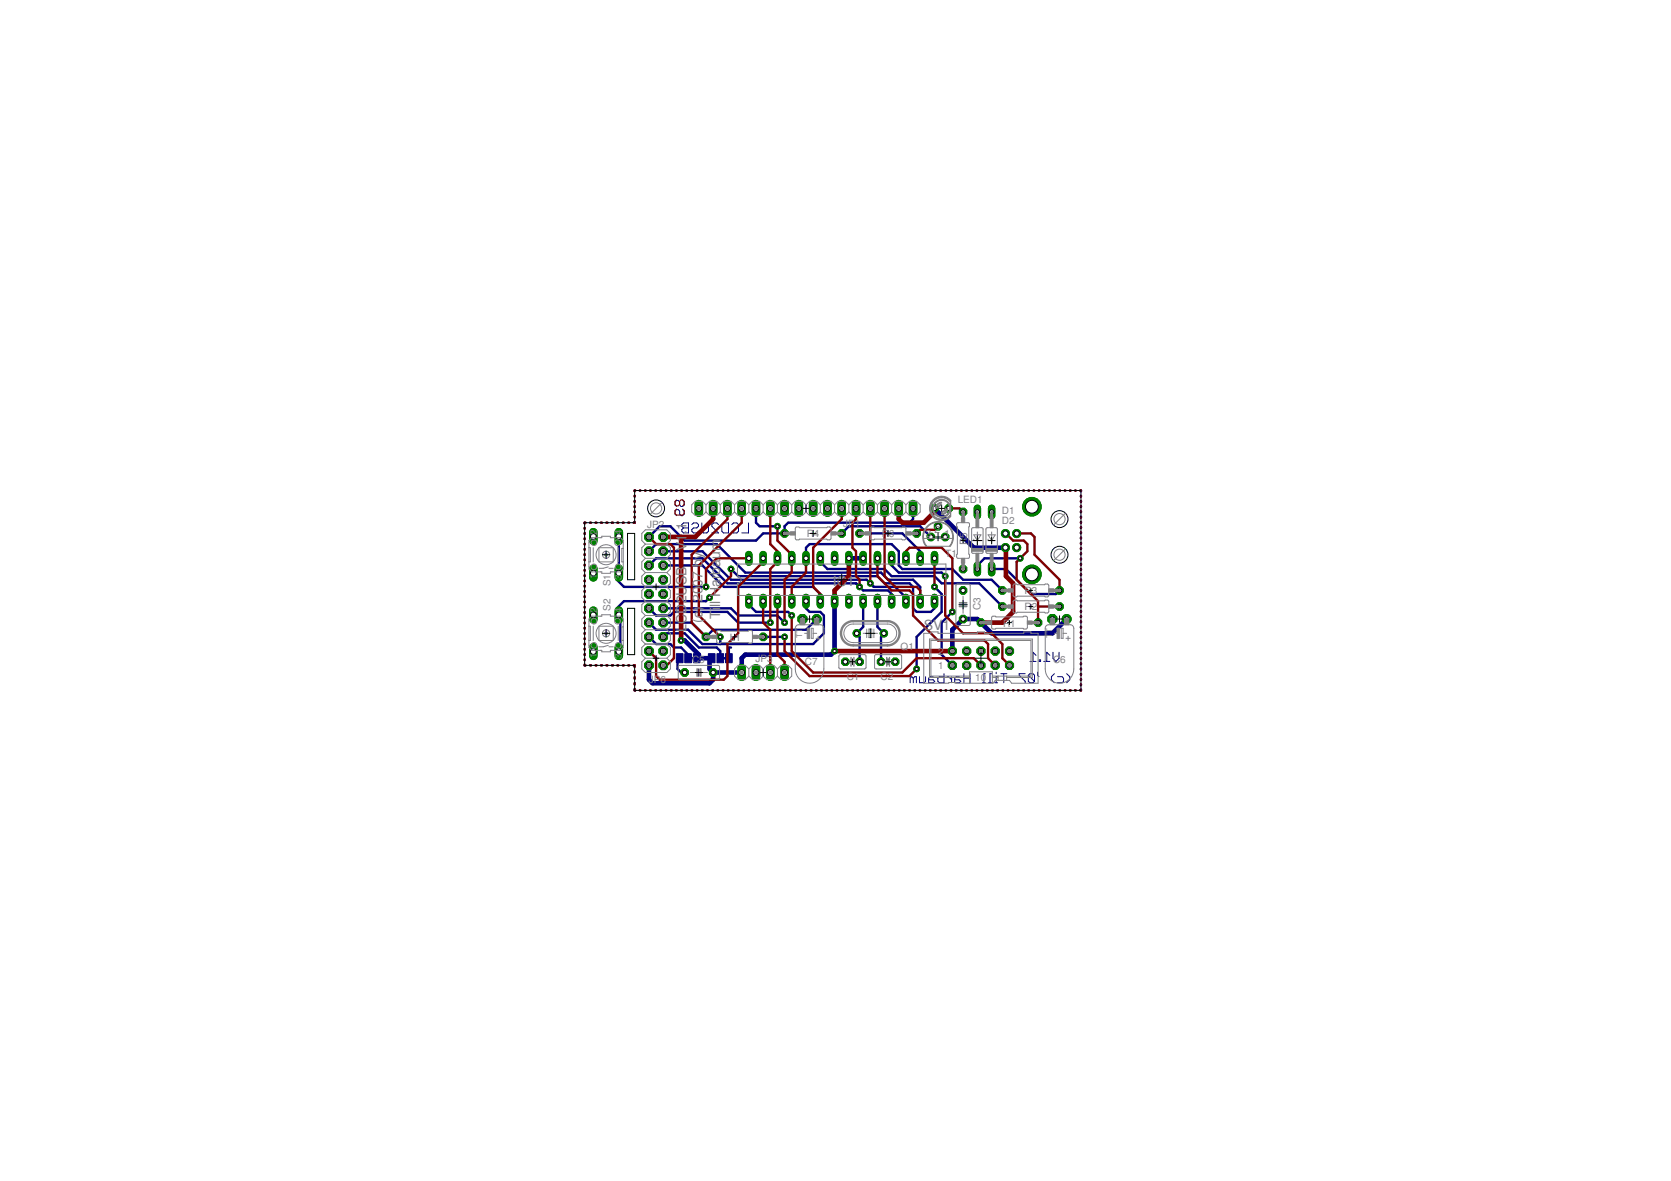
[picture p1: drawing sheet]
<svg xmlns="http://www.w3.org/2000/svg" width="297mm" height="210mm" viewBox="0 0 297 210" stroke-linecap="round" stroke-linejoin="round" font-family="sans-serif">
<defs><g id="words">
<g font-size="2.5" fill="#808080">
<text x="122" y="94.9" transform="rotate(-90 122 94.9)">.1</text>
<text x="122" y="98" transform="rotate(-90 122 98)">V</text>
<text x="122" y="96.3" transform="rotate(-90 122 96.3)">1</text>
<text x="122" y="104.1" transform="rotate(-90 122 104.1)">SB</text>
<text x="124.9" y="107" transform="rotate(-90 124.9 107)">20</text>
<text x="124.9" y="104.3" transform="rotate(-90 124.9 104.3)">07 by</text>
<text x="128" y="107.9" transform="rotate(-90 128 107.9)">l</text>
<text x="128" y="107.4" transform="rotate(-90 128 107.4)">l Harbaum</text>
<text x="148" y="104.2">IC1</text>
<text x="122" y="112.2" transform="rotate(-90 122 112.2)">LCD2U</text>
<text x="124.9" y="110.7" transform="rotate(-90 124.9 110.7)">(c</text>
<text x="124.9" y="108.6" transform="rotate(-90 124.9 108.6)">)</text>
<text x="128" y="110" transform="rotate(-90 128 110)">T</text>
<text x="128" y="108.5" transform="rotate(-90 128 108.5)">i</text>
<text x="164.2" y="111.9">SV</text>
<text x="167.5" y="111.9">1</text>
</g>
<g font-size="1.8" fill="#808080">
<text x="170.2" y="89.3">LED1</text>
<text x="106.2" y="95.1" transform="rotate(-90 106.2 95.1)">2</text>
<text x="110.5" y="95.1" transform="rotate(-90 110.5 95.1)">4</text>
<text x="115" y="93.8">JP2</text>
<text x="143.4" y="95.5">R4</text>
<text x="149.9" y="93.6">JP</text>
<text x="151.9" y="93.6">1</text>
<text x="156.7" y="95.5">R6</text>
<text x="164.6" y="95.4">3</text>
<text x="166.1" y="94.8">2</text>
<text x="167.9" y="95.4">1</text>
<text x="178.1" y="91.3">D1</text>
<text x="178.1" y="93.2">D2</text>
<text x="168" y="98.9">T1</text>
<text x="171.9" y="96.9" transform="rotate(-90 171.9 96.9)">R5</text>
<text x="106.1" y="102.9" transform="rotate(-90 106.1 102.9)">1</text>
<text x="108.5" y="104.2" transform="rotate(-90 108.5 104.2)">S1</text>
<text x="110.5" y="103.2" transform="rotate(-90 110.5 103.2)">3</text>
<text x="182.1" y="105.6">R3</text>
<text x="106.2" y="109" transform="rotate(-90 106.2 109)">2</text>
<text x="108.5" y="108.6" transform="rotate(-90 108.5 108.6)">S2</text>
<text x="110.5" y="109" transform="rotate(-90 110.5 109)">4</text>
<text x="129.8" y="113.9">L1</text>
<text x="174.3" y="108.4" transform="rotate(-90 174.3 108.4)">C3</text>
<text x="178.3" y="111.4">R1</text>
<text x="182.1" y="108.5">R2</text>
<text x="106.1" y="116.9" transform="rotate(-90 106.1 116.9)">1</text>
<text x="110.5" y="117.1" transform="rotate(-90 110.5 117.1)">3</text>
<text x="123" y="117.9">C5</text>
<text x="134.3" y="117.7">JP3</text>
<text x="143.1" y="118.2">C7</text>
<text x="160.1" y="115.6">Q1</text>
<text x="166.8" y="118.9">1</text>
<text x="166.8" y="116.4">2</text>
<text x="187.2" y="117.9">C6</text>
<text x="115.4" y="121.4">JP6</text>
<text x="150.5" y="120.9">C1</text>
<text x="156.5" y="120.9">C2</text>
<text x="173.4" y="121.1">10</text>
</g>
<g font-size="1.4" fill="#808080">
<text x="142.6" y="113.4" transform="rotate(-90 142.6 113.4)">TT</text>
<text x="187" y="113.4" transform="rotate(-90 187 113.4)">T</text>
<text x="187" y="112.5" transform="rotate(-90 187 112.5)">T</text>
</g>
</g></defs>
<g fill="none" stroke="#000080" stroke-width=".18">
<path d="M121.2 93.2l.3-.3h.9v1.8h-.9l-.3-.3v-.3l.3-.3-.3-.3zM121.3 90.6l.3 .2v.6l-.3 .3h-.2l-.3-.3v-.6l-.3-.2h-.2l-.3 .2v.6l.3 .3M121.3 88.9l.3 .3v.5l-.3 .3h-.2l-.3-.3v-.5l-.3-.3h-.2l-.3 .3v.5l.3 .3M121.5 93.8h.9M123 93.2l.3-.3h.6l.3 .3v.3l-.3 .3h-.6l-.3 .3v.3l.3 .3h.6l.3-.3M124.8 92.9v1.5l.3 .3h.5l.3-.3v-1.5M127.7 93.2l-.3-.3h-.6l-.3 .3v.3l1.2 1.2h-1.2M128.3 93.2l.3-.3h.9v1.8h-.9l-.3-.3zM130.1 93.2l.3-.3h.6l.3 .3v1.2l-.3 .3h-.6l-.3-.3M133.1 92.9v1.8h-1.2M167.8 119.7v1.6h-.8l-.3-.2v-.6l.3-.2h.8M171.3 119.7v1.6"/>
<path d="M172.4 119.7v1.6M175.2 119.7h-.3v1.6M176.3 119.7h-.3v1.6M177.1 119.5v.2M177.9 119.7h1.1M178.4 119.7v1.6M182.2 119.7h-1v.3l1 1.1v.2M183.1 117.6h1.1M184.2 116.5l-.6-.6v1.7M184.4 119.5v.5l.3 .3M184.7 117.3h.3v.3h-.3zM185.5 117.6h1.1"/>
<path d="M186.6 116.5l-.5-.6v1.7M187.2 115.9v1.1l.5 .6 .6-.6v-1.1M187.4 119.7l-.5 .6v.5l.5 .5M189.6 119.7l.6 .6v.5l-.6 .5M162.3 120.5l.3-.2h.3v1M162.3 120.5v.8M162.3 120.5l-.2-.2-.3 .2v.8M163.4 120.3v1h.9l.2-.2v-.8M165.9 120.3h-.5l-.3 .2v.8h.8l.3-.2-.3-.3h-.8M168.4 120.3h.2l.6 .5M169.2 120.3v1M170.5 120.3h-.5l-.3 .2v.8h.8l.3-.2-.3-.3h-.8"/>
<path d="M171.3 120.5h1.1M174.6 121.3h.6M175.7 121.3h.6M176.8 121.3h.5M177.3 120.3h-.2v1M182.8 120v1.1l.3 .2h.5l.3-.2M182.8 120l.3-.3h.5l.3 .3v1.1M182.8 120l1.1 1.1M188 120.3h.8l.3 .2v.6l-.3 .2h-.8"/>
</g>
<g fill="#000080" stroke="#000080" stroke-width=".18">
<path d="M129 116.2h1.2v1.6h-1.2z"/>
<path d="M127.4 116.2h1.2v1.6h-1.2z"/>
<path d="M125.9 116.2h1.2v1.6h-1.2z"/>
<path d="M123.3 116.2h1.1v1.6h-1.1z"/>
<path d="M121.7 116.2h1.2v1.6h-1.2z"/>
<path d="M120.2 116.2h1.2v1.6h-1.2z"/>
</g>
<g fill="none" stroke="#000080" stroke-width=".42">
<path d="M103.9 93.8v.2M103.9 94.8v.1M103.9 95.7v.1M103.9 96.6v.2M103.9 97.6v.1M103.9 98.5v.1M103.9 99.4v.2M104.1 92.9h-.2v.1M104.9 92.9h.2M105.9 92.9h.1M106.8 92.9h.2M107.8 92.9h.2"/>
<path d="M108.8 92.9h.1M109.7 92.9h.2M110 95.4v6l-.4 .4 .1 .1M110.7 92.9h.2M111.7 92.9h.1M112.8 88.1v.1M112.8 89v.2M112.8 90v.1M112.8 90.9v.1M112.8 91.8v.2M112.8 92.8v.1h-.2M112.9 87.2l-.1 .1"/>
<path d="M113.7 87.2h.1M114.7 87.2h.1M115.4 98l1.2-1.3h10.8l5.1 5.1h24.1l1.3 1.2h4.4l1.3 1.3v2.5M115.6 87.2h.1M116.5 87.2h.1M117.4 87.2h.1M117.9 98h7l5 5h24.2l1.2 1.3h3.8l1.9 1.9v.6M118.3 87.2h.1M119.3 87.2h.1M120.2 87.2h.1M121.1 87.2h.1M122 87.2h.1"/>
<path d="M122.9 87.2h.2M123.9 87.2h.1M124.8 87.2h.1M125.7 87.2h.1M126.6 87.2h.1M127.6 87.2h.1M128.5 87.2h.1M129.4 87.2h.1M130.3 87.2h.1M131.2 87.2h.1M132.2 87.2h.1M133.1 87.2h.1"/>
<path d="M134 87.2h.1M134.4 90.4v2.5l.6 .6h3.2M134.9 87.2h.1M135.8 87.2h.2M136.8 87.2h.1M137.7 87.2h.1M138.6 87.2h.1M139.5 87.2h.1M140.4 87.2h.1M141.4 87.2h.1M142.3 87.2h.1M143.2 87.2h.1"/>
<path d="M143.3 99.2v-1.9l.6-.6h14.6l1.3 1.3v2.5l.6 .6h8.9l1.9 1.9h5.1l1.9 1.9M144.1 87.2h.2M145.1 87.2h.1M145.8 99.2v.7l1.3 1.2h10.1l1.3 1.3h7.6l1.3 1.3h6.7l4.1 4.1M146 87.2h.1M146.9 87.2h.1M147.8 87.2h.1M148.7 87.2h.1M149.6 94.8l1.3-1.3h12.7l1.9 1.9M149.7 87.2h.1M150.6 87.2h.1M151.5 87.2h.1"/>
<path d="M152.4 87.2h.1M152.8 94.8h7.6l3.2 3.2v1.2M153.4 87.2h.1M154.3 87.2h.1M155.2 87.2h.1M156.1 87.2h.1M157 87.2h.1M157.9 87.2h.2M158.5 99.2v1.3l1.3 1.3h7.6l.6 .6M158.9 87.2h.1M159.8 87.2h.1M160.7 87.2h.1"/>
<path d="M161.6 87.2h.1M162.3 90.4v1.9l-.6 .6h-21.6l-.6 .6v1.3h-3.8l-1.3 1.3h-12.7l-2.5-2.6h-1.9l-1.9 1.9M162.6 87.2h.1M163.5 87.2h.1M164.4 87.2h.1M165.3 87.2h.1M166.2 87.2h.1M167.2 87.2h.1M168.1 87.2h.1M169 87.2h.1M169.9 87.2h.1M170.8 87.2h.2"/>
<path d="M171.8 87.2h.1M172.7 87.2h.1M173.6 87.2h.1M174.5 87.2h.1M175.5 87.2h.1M176.4 87.2h.1M177.3 87.2h.1M178.2 87.2h.1M179.1 87.2h.1M180.1 87.2h.1M181 87.2h.1M181.4 99.2h-6.4l-1.3 1.3v.6"/>
<path d="M181.9 87.2h.1M182.8 87.2h.1M183.7 87.2h.2M184.7 87.2h.1M185.6 87.2h.1M186.5 87.2h.1M187.4 87.2h.1M188.3 87.2h.1M189.3 87.2h.1M190.2 87.2h.1M191.1 87.2h.1M192 87.2h.2v.1"/>
<path d="M192.2 88.1v.1M192.2 89v.2M192.2 90v.1M192.2 90.9v.1M192.2 91.8v.2M192.2 92.8v.1M192.2 93.7v.1M192.2 94.6v.2M192.2 95.6v.1M192.2 96.5v.1M192.2 97.4v.2M192.2 98.4v.1"/>
<path d="M192.2 99.3v.1M103.9 118.1v.2h.2M103.9 100.4v.1M103.9 101.3v.1M103.9 102.3v.1M103.9 103.2v.1M103.9 104.1v.1M103.9 105.1v.1M103.9 106v.1M103.9 106.9v.1M103.9 107.9v.1M103.9 108.8v.1"/>
<path d="M103.9 109.7v.2M103.9 110.7v.1M103.9 111.6v.1M103.9 112.5v.1M103.9 113.5v.1M103.9 114.4v.1M103.9 115.3v.2M103.9 116.3v.1M103.9 117.2v.1M104.9 118.3h.2M105.9 118.3h.1M106.8 118.3h.2"/>
<path d="M107.8 118.3h.2M108.8 118.3h.1M109.7 101.9l-.1 1.1 1.3 1.3h14.6M109.7 101.9h.3M109.7 118.3h.2M110.7 118.3h.2M111.7 118.3h.1M112.6 118.3h.2v.2M112.8 119.3v.2M115.4 113.2l1.2 1.3h2.6l.6 .6h1.3l1.2 1.3v.6h1.9M115.4 100.5l1.2-1.3h8.3l4.4 4.5h22.9l1.2 1.2h4.5l.6 .7v1.2M115.4 108.1l1.2 1.3h2.6l.6-.6h9.5l1.9 1.9h5.7"/>
<path d="M117.9 113.2l.6-.6h3.2l2.5 2.5h3.2l.6 .6v1.3h1.9M117.9 100.5h7l3.8 3.8h15.8l1.3 1.3v1.2M117.9 108.1h12l1.3 1.3h7l1.3 1.3M120.8 117h-.4v1.9l.7 .6h.6M126.1 117h.4M126.1 106.2l-.6 .6h-14.6l-1.3 1.3v1.3h.7v6.1l-.3 .3M128 113.2v1.3M129.9 115.1h-.3v1.9M129.9 101.1l1.3 1.3h24.8l1.2 1.3h4.5l.6 .6v3.8l.6 .7h2.6l.6-.7v-1.3M133.1 106.8v.7l1.3 1.3h5.7l.6 .6M135.7 113.2h3.8M143.3 106.8v1.3l.6 .7h1.9l.7 .6v3.2l-2 1.9h-19.6l-2.6-2.6h-5.7l-1.2-1.2"/>
<path d="M145.2 110l-1.9 1.9h-16.5l-1.3 1.3-2.5-2.5h-5.1M153.4 106.8v4.6l-1.2 1.2 .6 .6v4.4M156 106.8v4.6l1.2 1.2-.6 .6v4.4M166.1 104.3l1.3 1.3v3.2l-4.5 4.4v5.7M169.3 108.8l-1.9 1.9v5.7l1.9 1.9M176.3 101.1h2.5l4.5 4.5h4.4l.6-.7M192.2 100.2v.2M192.2 101.2v.1M192.2 102.1v.1M192.2 103v.1M192.2 103.9v.2M192.2 104.9v.1"/>
<path d="M192.2 105.8v.1M192.2 106.7v.2M192.2 107.7v.1M192.2 108.6v.1M192.2 109.5v.2M192.2 110.5v.1M192.2 111.4v.1M192.2 112.3v.2M192.2 113.3v.1M192.2 114.2v.1M192.2 115.1v.2M192.2 116.1v.1"/>
<path d="M192.2 117v.1M192.2 117.9v.1M192.2 118.9v.1M192.2 119.8v.1M112.8 122.5v.2h.1M112.8 120.4v.2M112.8 121.4v.2M113.7 122.7h.1M114.7 122.7h.1M115.6 122.7h.1M116.5 122.7h.1M117.4 122.7h.1"/>
<path d="M118.3 122.7h.1M119.3 122.7h.1M120.2 122.7h.1M121.1 122.7h.1M122 122.7h.1M122.9 122.7h.2M123.9 122.7h.1M124.8 122.7h.1M125.7 122.7h.1M126.6 122.7h.1M127.6 122.7h.1M128.5 122.7h.1"/>
<path d="M129.4 122.7h.1M130.3 122.7h.1M131.2 122.7h.1M132.2 122.7h.1M133.1 122.7h.1M134 122.7h.1M134.9 122.7h.1M135.8 122.7h.2M136.8 122.7h.1M137.7 122.7h.1M138.6 122.7h.1M139.5 122.7h.1"/>
<path d="M140.4 122.7h.1M141.4 122.7h.1M142.3 122.7h.1M143.2 122.7h.1M144.1 122.7h.2M145.1 122.7h.1M146 122.7h.1M146.9 122.7h.1M147.8 122.7h.1M148.7 122.7h.1M149.7 122.7h.1M150.6 122.7h.1"/>
<path d="M151.5 122.7h.1M152.4 122.7h.1M153.4 122.7h.1M154.3 122.7h.1M155.2 122.7h.1M156.1 122.7h.1M157 122.7h.1M157.9 122.7h.2M158.9 122.7h.1M159.8 122.7h.1M160.7 122.7h.1M161.6 122.7h.1"/>
<path d="M162.6 122.7h.1M163.5 122.7h.1M164.4 122.7h.1M165.3 122.7h.1M166.2 122.7h.1M167.2 122.7h.1M168.1 122.7h.1M169 122.7h.1M169.9 122.7h.1M170.8 122.7h.2M171.8 122.7h.1M172.7 122.7h.1"/>
<path d="M173.6 122.7h.1M174.5 122.7h.1M175.5 122.7h.1M176.4 122.7h.1M177.3 122.7h.1M178.2 122.7h.1M179.1 122.7h.1M180.1 122.7h.1M181 122.7h.1M181.9 122.7h.1M182.8 122.7h.1M183.7 122.7h.2"/>
<path d="M184.7 122.7h.1M185.6 122.7h.1M186.5 122.7h.1M187.4 122.7h.1M188.3 122.7h.1M189.3 122.7h.1M190.2 122.7h.1M191.1 122.7h.1M192.2 122.6v.1h-.2M192.2 120.7v.1M192.2 121.6v.2"/>
</g>
<path d="M150.9 99.2h2.5M166.1 90.4l7 6.9h5.7M115.4 118.3v2.5l.6 .6h10.1l.7-.6v-1.3M121.1 113.8h.6l2.5 2.6v.6h1.9v1.9l.7 .6M148.4 106.8v8.9l-.7 .7h-15.2l-.7 .6v2.5h-5M189.6 110l-2.5 2.6h-10.8l-2.6-2.6h-2.5l-1.9 1.9v3.8" fill="none" stroke="#000080" stroke-width=".83"/>
<path d="M133.1 106.2v1.3" fill="none" stroke="#008000" stroke-width="1.3"/>
<circle cx="133.1" cy="106.8" r=".4" fill="#fff" stroke="#000" stroke-width=".18"/>
<path d="M135.7 106.2v1.3" fill="none" stroke="#008000" stroke-width="1.3"/>
<circle cx="135.7" cy="106.8" r=".4" fill="#fff" stroke="#000" stroke-width=".18"/>
<path d="M138.2 106.2v1.3" fill="none" stroke="#008000" stroke-width="1.3"/>
<circle cx="138.2" cy="106.8" r=".4" fill="#fff" stroke="#000" stroke-width=".18"/>
<path d="M140.7 106.2v1.3" fill="none" stroke="#008000" stroke-width="1.3"/>
<circle cx="140.7" cy="106.8" r=".4" fill="#fff" stroke="#000" stroke-width=".18"/>
<path d="M143.3 106.2v1.3" fill="none" stroke="#008000" stroke-width="1.3"/>
<circle cx="143.3" cy="106.8" r=".4" fill="#fff" stroke="#000" stroke-width=".18"/>
<path d="M145.8 106.2v1.3" fill="none" stroke="#008000" stroke-width="1.3"/>
<circle cx="145.8" cy="106.8" r=".4" fill="#fff" stroke="#000" stroke-width=".18"/>
<path d="M148.4 106.2v1.3" fill="none" stroke="#008000" stroke-width="1.3"/>
<circle cx="148.4" cy="106.8" r=".4" fill="#fff" stroke="#000" stroke-width=".18"/>
<path d="M150.9 106.2v1.3" fill="none" stroke="#008000" stroke-width="1.3"/>
<circle cx="150.9" cy="106.8" r=".4" fill="#fff" stroke="#000" stroke-width=".18"/>
<path d="M153.4 106.2v1.3" fill="none" stroke="#008000" stroke-width="1.3"/>
<circle cx="153.4" cy="106.8" r=".4" fill="#fff" stroke="#000" stroke-width=".18"/>
<path d="M156 106.2v1.3" fill="none" stroke="#008000" stroke-width="1.3"/>
<circle cx="156" cy="106.8" r=".4" fill="#fff" stroke="#000" stroke-width=".18"/>
<path d="M158.5 106.2v1.3" fill="none" stroke="#008000" stroke-width="1.3"/>
<circle cx="158.5" cy="106.8" r=".4" fill="#fff" stroke="#000" stroke-width=".18"/>
<path d="M161 106.2v1.3" fill="none" stroke="#008000" stroke-width="1.3"/>
<circle cx="161" cy="106.8" r=".4" fill="#fff" stroke="#000" stroke-width=".18"/>
<path d="M163.6 106.2v1.3" fill="none" stroke="#008000" stroke-width="1.3"/>
<circle cx="163.6" cy="106.8" r=".4" fill="#fff" stroke="#000" stroke-width=".18"/>
<path d="M166.1 106.2v1.3" fill="none" stroke="#008000" stroke-width="1.3"/>
<circle cx="166.1" cy="106.8" r=".4" fill="#fff" stroke="#000" stroke-width=".18"/>
<path d="M166.1 98.6v1.3" fill="none" stroke="#008000" stroke-width="1.3"/>
<circle cx="166.1" cy="99.2" r=".4" fill="#fff" stroke="#000" stroke-width=".18"/>
<path d="M163.6 98.6v1.3" fill="none" stroke="#008000" stroke-width="1.3"/>
<circle cx="163.6" cy="99.2" r=".4" fill="#fff" stroke="#000" stroke-width=".18"/>
<path d="M161 98.6v1.3" fill="none" stroke="#008000" stroke-width="1.3"/>
<circle cx="161" cy="99.2" r=".4" fill="#fff" stroke="#000" stroke-width=".18"/>
<path d="M158.5 98.6v1.3" fill="none" stroke="#008000" stroke-width="1.3"/>
<circle cx="158.5" cy="99.2" r=".4" fill="#fff" stroke="#000" stroke-width=".18"/>
<path d="M156 98.6v1.3" fill="none" stroke="#008000" stroke-width="1.3"/>
<circle cx="156" cy="99.2" r=".4" fill="#fff" stroke="#000" stroke-width=".18"/>
<path d="M153.4 98.6v1.3" fill="none" stroke="#008000" stroke-width="1.3"/>
<circle cx="153.4" cy="99.2" r=".4" fill="#fff" stroke="#000" stroke-width=".18"/>
<path d="M150.9 98.6v1.3" fill="none" stroke="#008000" stroke-width="1.3"/>
<circle cx="150.9" cy="99.2" r=".4" fill="#fff" stroke="#000" stroke-width=".18"/>
<path d="M148.4 98.6v1.3" fill="none" stroke="#008000" stroke-width="1.3"/>
<circle cx="148.4" cy="99.2" r=".4" fill="#fff" stroke="#000" stroke-width=".18"/>
<path d="M145.8 98.6v1.3" fill="none" stroke="#008000" stroke-width="1.3"/>
<circle cx="145.8" cy="99.2" r=".4" fill="#fff" stroke="#000" stroke-width=".18"/>
<path d="M143.3 98.6v1.3" fill="none" stroke="#008000" stroke-width="1.3"/>
<circle cx="143.3" cy="99.2" r=".4" fill="#fff" stroke="#000" stroke-width=".18"/>
<path d="M140.7 98.6v1.3" fill="none" stroke="#008000" stroke-width="1.3"/>
<circle cx="140.7" cy="99.2" r=".4" fill="#fff" stroke="#000" stroke-width=".18"/>
<path d="M138.2 98.6v1.3" fill="none" stroke="#008000" stroke-width="1.3"/>
<circle cx="138.2" cy="99.2" r=".4" fill="#fff" stroke="#000" stroke-width=".18"/>
<path d="M135.7 98.6v1.3" fill="none" stroke="#008000" stroke-width="1.3"/>
<circle cx="135.7" cy="99.2" r=".4" fill="#fff" stroke="#000" stroke-width=".18"/>
<path d="M133.1 98.6v1.3" fill="none" stroke="#008000" stroke-width="1.3"/>
<circle cx="133.1" cy="99.2" r=".4" fill="#fff" stroke="#000" stroke-width=".18"/>
<circle cx="157.1" cy="112.6" r=".66" fill="#008000" stroke="#008000" stroke-width=".18"/>
<circle cx="157.1" cy="112.6" r=".4" fill="#fff" stroke="#000" stroke-width=".18"/>
<circle cx="152.3" cy="112.6" r=".66" fill="#008000" stroke="#008000" stroke-width=".18"/>
<circle cx="152.3" cy="112.6" r=".4" fill="#fff" stroke="#000" stroke-width=".18"/>
<path d="M124.2 89.6v1.5" fill="none" stroke="#008000" stroke-width="1.5"/>
<circle cx="124.2" cy="90.4" r=".51" fill="#fff" stroke="#000" stroke-width=".18"/>
<path d="M126.8 89.6v1.5" fill="none" stroke="#008000" stroke-width="1.5"/>
<circle cx="126.8" cy="90.4" r=".51" fill="#fff" stroke="#000" stroke-width=".18"/>
<path d="M129.3 89.6v1.5" fill="none" stroke="#008000" stroke-width="1.5"/>
<circle cx="129.3" cy="90.4" r=".51" fill="#fff" stroke="#000" stroke-width=".18"/>
<path d="M131.8 89.6v1.5" fill="none" stroke="#008000" stroke-width="1.5"/>
<circle cx="131.8" cy="90.4" r=".51" fill="#fff" stroke="#000" stroke-width=".18"/>
<path d="M134.4 89.6v1.5" fill="none" stroke="#008000" stroke-width="1.5"/>
<circle cx="134.4" cy="90.4" r=".51" fill="#fff" stroke="#000" stroke-width=".18"/>
<path d="M136.9 89.6v1.5" fill="none" stroke="#008000" stroke-width="1.5"/>
<circle cx="136.9" cy="90.4" r=".51" fill="#fff" stroke="#000" stroke-width=".18"/>
<path d="M139.5 89.6v1.5" fill="none" stroke="#008000" stroke-width="1.5"/>
<circle cx="139.5" cy="90.4" r=".51" fill="#fff" stroke="#000" stroke-width=".18"/>
<path d="M142 89.6v1.5" fill="none" stroke="#008000" stroke-width="1.5"/>
<circle cx="142" cy="90.4" r=".51" fill="#fff" stroke="#000" stroke-width=".18"/>
<path d="M144.5 89.6v1.5" fill="none" stroke="#008000" stroke-width="1.5"/>
<circle cx="144.5" cy="90.4" r=".51" fill="#fff" stroke="#000" stroke-width=".18"/>
<path d="M147.1 89.6v1.5" fill="none" stroke="#008000" stroke-width="1.5"/>
<circle cx="147.1" cy="90.4" r=".51" fill="#fff" stroke="#000" stroke-width=".18"/>
<path d="M149.6 89.6v1.5" fill="none" stroke="#008000" stroke-width="1.5"/>
<circle cx="149.6" cy="90.4" r=".51" fill="#fff" stroke="#000" stroke-width=".18"/>
<path d="M152.2 89.6v1.5" fill="none" stroke="#008000" stroke-width="1.5"/>
<circle cx="152.2" cy="90.4" r=".51" fill="#fff" stroke="#000" stroke-width=".18"/>
<path d="M154.7 89.6v1.5" fill="none" stroke="#008000" stroke-width="1.5"/>
<circle cx="154.7" cy="90.4" r=".51" fill="#fff" stroke="#000" stroke-width=".18"/>
<path d="M157.2 89.6v1.5" fill="none" stroke="#008000" stroke-width="1.5"/>
<circle cx="157.2" cy="90.4" r=".51" fill="#fff" stroke="#000" stroke-width=".18"/>
<path d="M159.8 89.6v1.5" fill="none" stroke="#008000" stroke-width="1.5"/>
<circle cx="159.8" cy="90.4" r=".51" fill="#fff" stroke="#000" stroke-width=".18"/>
<path d="M162.3 89.6v1.5" fill="none" stroke="#008000" stroke-width="1.5"/>
<circle cx="162.3" cy="90.4" r=".51" fill="#fff" stroke="#000" stroke-width=".18"/>
<circle cx="117.9" cy="113.2" r=".83" fill="#008000" stroke="#008000" stroke-width=".18"/>
<circle cx="117.9" cy="113.2" r=".51" fill="#fff" stroke="#000" stroke-width=".18"/>
<circle cx="115.4" cy="113.2" r=".83" fill="#008000" stroke="#008000" stroke-width=".18"/>
<circle cx="115.4" cy="113.2" r=".51" fill="#fff" stroke="#000" stroke-width=".18"/>
<circle cx="117.9" cy="110.7" r=".83" fill="#008000" stroke="#008000" stroke-width=".18"/>
<circle cx="117.9" cy="110.7" r=".51" fill="#fff" stroke="#000" stroke-width=".18"/>
<circle cx="115.4" cy="110.7" r=".83" fill="#008000" stroke="#008000" stroke-width=".18"/>
<circle cx="115.4" cy="110.7" r=".51" fill="#fff" stroke="#000" stroke-width=".18"/>
<circle cx="117.9" cy="108.1" r=".83" fill="#008000" stroke="#008000" stroke-width=".18"/>
<circle cx="117.9" cy="108.1" r=".51" fill="#fff" stroke="#000" stroke-width=".18"/>
<circle cx="115.4" cy="108.1" r=".83" fill="#008000" stroke="#008000" stroke-width=".18"/>
<circle cx="115.4" cy="108.1" r=".51" fill="#fff" stroke="#000" stroke-width=".18"/>
<circle cx="117.9" cy="105.6" r=".83" fill="#008000" stroke="#008000" stroke-width=".18"/>
<circle cx="117.9" cy="105.6" r=".51" fill="#fff" stroke="#000" stroke-width=".18"/>
<circle cx="115.4" cy="105.6" r=".83" fill="#008000" stroke="#008000" stroke-width=".18"/>
<circle cx="115.4" cy="105.6" r=".51" fill="#fff" stroke="#000" stroke-width=".18"/>
<circle cx="117.9" cy="103" r=".83" fill="#008000" stroke="#008000" stroke-width=".18"/>
<circle cx="117.9" cy="103" r=".51" fill="#fff" stroke="#000" stroke-width=".18"/>
<circle cx="115.4" cy="103" r=".83" fill="#008000" stroke="#008000" stroke-width=".18"/>
<circle cx="115.4" cy="103" r=".51" fill="#fff" stroke="#000" stroke-width=".18"/>
<circle cx="117.9" cy="100.5" r=".83" fill="#008000" stroke="#008000" stroke-width=".18"/>
<circle cx="117.9" cy="100.5" r=".51" fill="#fff" stroke="#000" stroke-width=".18"/>
<circle cx="115.4" cy="100.5" r=".83" fill="#008000" stroke="#008000" stroke-width=".18"/>
<circle cx="115.4" cy="100.5" r=".51" fill="#fff" stroke="#000" stroke-width=".18"/>
<circle cx="117.9" cy="98" r=".83" fill="#008000" stroke="#008000" stroke-width=".18"/>
<circle cx="117.9" cy="98" r=".51" fill="#fff" stroke="#000" stroke-width=".18"/>
<circle cx="115.4" cy="98" r=".83" fill="#008000" stroke="#008000" stroke-width=".18"/>
<circle cx="115.4" cy="98" r=".51" fill="#fff" stroke="#000" stroke-width=".18"/>
<circle cx="117.9" cy="95.4" r=".83" fill="#008000" stroke="#008000" stroke-width=".18"/>
<circle cx="117.9" cy="95.4" r=".51" fill="#fff" stroke="#000" stroke-width=".18"/>
<circle cx="115.4" cy="95.4" r=".83" fill="#008000" stroke="#008000" stroke-width=".18"/>
<circle cx="115.4" cy="95.4" r=".51" fill="#fff" stroke="#000" stroke-width=".18"/>
<circle cx="178.7" cy="97.3" r=".72" fill="#008000" stroke="#008000" stroke-width=".18"/>
<circle cx="178.7" cy="97.3" r=".47" fill="#fff" stroke="#000" stroke-width=".18"/>
<circle cx="178.7" cy="94.8" r=".72" fill="#008000" stroke="#008000" stroke-width=".18"/>
<circle cx="178.7" cy="94.8" r=".47" fill="#fff" stroke="#000" stroke-width=".18"/>
<circle cx="180.7" cy="94.8" r=".72" fill="#008000" stroke="#008000" stroke-width=".18"/>
<circle cx="180.7" cy="94.8" r=".47" fill="#fff" stroke="#000" stroke-width=".18"/>
<circle cx="180.7" cy="97.3" r=".72" fill="#008000" stroke="#008000" stroke-width=".18"/>
<circle cx="180.7" cy="97.3" r=".47" fill="#fff" stroke="#000" stroke-width=".18"/>
<circle cx="183.4" cy="102.1" r="1.65" fill="#008000" stroke="#008000" stroke-width=".18"/>
<circle cx="183.4" cy="102.1" r="1.14" fill="#fff" stroke="#000" stroke-width=".18"/>
<circle cx="183.4" cy="90.1" r="1.65" fill="#008000" stroke="#008000" stroke-width=".18"/>
<circle cx="183.4" cy="90.1" r="1.14" fill="#fff" stroke="#000" stroke-width=".18"/>
<circle cx="169.3" cy="118.3" r=".78" fill="#008000" stroke="#008000" stroke-width=".18"/>
<circle cx="169.3" cy="118.3" r=".47" fill="#fff" stroke="#000" stroke-width=".18"/>
<circle cx="169.3" cy="115.7" r=".78" fill="#008000" stroke="#008000" stroke-width=".18"/>
<circle cx="169.3" cy="115.7" r=".47" fill="#fff" stroke="#000" stroke-width=".18"/>
<circle cx="171.8" cy="118.3" r=".78" fill="#008000" stroke="#008000" stroke-width=".18"/>
<circle cx="171.8" cy="118.3" r=".47" fill="#fff" stroke="#000" stroke-width=".18"/>
<circle cx="171.8" cy="115.7" r=".78" fill="#008000" stroke="#008000" stroke-width=".18"/>
<circle cx="171.8" cy="115.7" r=".47" fill="#fff" stroke="#000" stroke-width=".18"/>
<circle cx="174.4" cy="118.3" r=".78" fill="#008000" stroke="#008000" stroke-width=".18"/>
<circle cx="174.4" cy="118.3" r=".47" fill="#fff" stroke="#000" stroke-width=".18"/>
<circle cx="174.4" cy="115.7" r=".78" fill="#008000" stroke="#008000" stroke-width=".18"/>
<circle cx="174.4" cy="115.7" r=".47" fill="#fff" stroke="#000" stroke-width=".18"/>
<circle cx="176.9" cy="118.3" r=".78" fill="#008000" stroke="#008000" stroke-width=".18"/>
<circle cx="176.9" cy="118.3" r=".47" fill="#fff" stroke="#000" stroke-width=".18"/>
<circle cx="176.9" cy="115.7" r=".78" fill="#008000" stroke="#008000" stroke-width=".18"/>
<circle cx="176.9" cy="115.7" r=".47" fill="#fff" stroke="#000" stroke-width=".18"/>
<circle cx="179.5" cy="118.3" r=".78" fill="#008000" stroke="#008000" stroke-width=".18"/>
<circle cx="179.5" cy="118.3" r=".47" fill="#fff" stroke="#000" stroke-width=".18"/>
<circle cx="179.5" cy="115.7" r=".78" fill="#008000" stroke="#008000" stroke-width=".18"/>
<circle cx="179.5" cy="115.7" r=".47" fill="#fff" stroke="#000" stroke-width=".18"/>
<circle cx="150.3" cy="117.6" r=".71" fill="#008000" stroke="#008000" stroke-width=".18"/>
<circle cx="150.3" cy="117.6" r=".4" fill="#fff" stroke="#000" stroke-width=".18"/>
<circle cx="152.8" cy="117.6" r=".71" fill="#008000" stroke="#008000" stroke-width=".18"/>
<circle cx="152.8" cy="117.6" r=".4" fill="#fff" stroke="#000" stroke-width=".18"/>
<circle cx="159.1" cy="117.6" r=".71" fill="#008000" stroke="#008000" stroke-width=".18"/>
<circle cx="159.1" cy="117.6" r=".4" fill="#fff" stroke="#000" stroke-width=".18"/>
<circle cx="156.6" cy="117.6" r=".71" fill="#008000" stroke="#008000" stroke-width=".18"/>
<circle cx="156.6" cy="117.6" r=".4" fill="#fff" stroke="#000" stroke-width=".18"/>
<circle cx="171.2" cy="110" r=".71" fill="#008000" stroke="#008000" stroke-width=".18"/>
<circle cx="171.2" cy="110" r=".4" fill="#fff" stroke="#000" stroke-width=".18"/>
<circle cx="171.2" cy="104.9" r=".71" fill="#008000" stroke="#008000" stroke-width=".18"/>
<circle cx="171.2" cy="104.9" r=".4" fill="#fff" stroke="#000" stroke-width=".18"/>
<circle cx="121.7" cy="119.5" r=".71" fill="#008000" stroke="#008000" stroke-width=".18"/>
<circle cx="121.7" cy="119.5" r=".4" fill="#fff" stroke="#000" stroke-width=".18"/>
<circle cx="126.8" cy="119.5" r=".71" fill="#008000" stroke="#008000" stroke-width=".18"/>
<circle cx="126.8" cy="119.5" r=".4" fill="#fff" stroke="#000" stroke-width=".18"/>
<circle cx="187.1" cy="110" r=".87" fill="#008000" stroke="#008000" stroke-width=".18"/>
<circle cx="187.1" cy="110" r=".4" fill="#fff" stroke="#000" stroke-width=".18"/>
<circle cx="189.6" cy="110" r=".8" fill="#008000" stroke="#008000" stroke-width=".18"/>
<circle cx="189.6" cy="110" r=".4" fill="#fff" stroke="#000" stroke-width=".18"/>
<circle cx="142.6" cy="110" r=".87" fill="#008000" stroke="#008000" stroke-width=".18"/>
<circle cx="142.6" cy="110" r=".4" fill="#fff" stroke="#000" stroke-width=".18"/>
<circle cx="145.2" cy="110" r=".8" fill="#008000" stroke="#008000" stroke-width=".18"/>
<circle cx="145.2" cy="110" r=".4" fill="#fff" stroke="#000" stroke-width=".18"/>
<circle cx="184.5" cy="110.7" r=".71" fill="#008000" stroke="#008000" stroke-width=".18"/>
<circle cx="184.5" cy="110.7" r=".4" fill="#fff" stroke="#000" stroke-width=".18"/>
<circle cx="174.4" cy="110.7" r=".71" fill="#008000" stroke="#008000" stroke-width=".18"/>
<circle cx="174.4" cy="110.7" r=".4" fill="#fff" stroke="#000" stroke-width=".18"/>
<circle cx="178.2" cy="107.8" r=".71" fill="#008000" stroke="#008000" stroke-width=".18"/>
<circle cx="178.2" cy="107.8" r=".4" fill="#fff" stroke="#000" stroke-width=".18"/>
<circle cx="188.3" cy="107.8" r=".71" fill="#008000" stroke="#008000" stroke-width=".18"/>
<circle cx="188.3" cy="107.8" r=".4" fill="#fff" stroke="#000" stroke-width=".18"/>
<circle cx="178.2" cy="104.9" r=".71" fill="#008000" stroke="#008000" stroke-width=".18"/>
<circle cx="178.2" cy="104.9" r=".4" fill="#fff" stroke="#000" stroke-width=".18"/>
<circle cx="188.3" cy="104.9" r=".71" fill="#008000" stroke="#008000" stroke-width=".18"/>
<circle cx="188.3" cy="104.9" r=".4" fill="#fff" stroke="#000" stroke-width=".18"/>
<circle cx="135.7" cy="113.2" r=".71" fill="#008000" stroke="#008000" stroke-width=".18"/>
<circle cx="135.7" cy="113.2" r=".4" fill="#fff" stroke="#000" stroke-width=".18"/>
<circle cx="125.5" cy="113.2" r=".71" fill="#008000" stroke="#008000" stroke-width=".18"/>
<circle cx="125.5" cy="113.2" r=".4" fill="#fff" stroke="#000" stroke-width=".18"/>
<circle cx="139.5" cy="94.8" r=".71" fill="#008000" stroke="#008000" stroke-width=".18"/>
<circle cx="139.5" cy="94.8" r=".4" fill="#fff" stroke="#000" stroke-width=".18"/>
<circle cx="149.6" cy="94.8" r=".71" fill="#008000" stroke="#008000" stroke-width=".18"/>
<circle cx="149.6" cy="94.8" r=".4" fill="#fff" stroke="#000" stroke-width=".18"/>
<circle cx="171.2" cy="91" r=".71" fill="#008000" stroke="#008000" stroke-width=".18"/>
<circle cx="171.2" cy="91" r=".4" fill="#fff" stroke="#000" stroke-width=".18"/>
<circle cx="171.2" cy="101.1" r=".71" fill="#008000" stroke="#008000" stroke-width=".18"/>
<circle cx="171.2" cy="101.1" r=".4" fill="#fff" stroke="#000" stroke-width=".18"/>
<circle cx="166.1" cy="90.4" r=".71" fill="#008000" stroke="#008000" stroke-width=".18"/>
<circle cx="166.1" cy="90.4" r=".4" fill="#fff" stroke="#000" stroke-width=".18"/>
<circle cx="168.7" cy="90.4" r=".71" fill="#008000" stroke="#008000" stroke-width=".18"/>
<circle cx="168.7" cy="90.4" r=".4" fill="#fff" stroke="#000" stroke-width=".18"/>
<path d="M131.8 118.8v1.5" fill="none" stroke="#008000" stroke-width="1.5"/>
<circle cx="131.8" cy="119.5" r=".51" fill="#fff" stroke="#000" stroke-width=".18"/>
<path d="M134.4 118.8v1.5" fill="none" stroke="#008000" stroke-width="1.5"/>
<circle cx="134.4" cy="119.5" r=".51" fill="#fff" stroke="#000" stroke-width=".18"/>
<path d="M136.9 118.8v1.5" fill="none" stroke="#008000" stroke-width="1.5"/>
<circle cx="136.9" cy="119.5" r=".51" fill="#fff" stroke="#000" stroke-width=".18"/>
<path d="M139.5 118.8v1.5" fill="none" stroke="#008000" stroke-width="1.5"/>
<circle cx="139.5" cy="119.5" r=".51" fill="#fff" stroke="#000" stroke-width=".18"/>
<path d="M105.5 101.1v1.5" fill="none" stroke="#008000" stroke-width="1.5"/>
<circle cx="105.5" cy="101.9" r=".51" fill="#fff" stroke="#000" stroke-width=".18"/>
<path d="M110 101.1v1.5" fill="none" stroke="#008000" stroke-width="1.5"/>
<circle cx="110" cy="101.9" r=".51" fill="#fff" stroke="#000" stroke-width=".18"/>
<path d="M105.5 94.6v1.5" fill="none" stroke="#008000" stroke-width="1.5"/>
<circle cx="105.5" cy="95.4" r=".51" fill="#fff" stroke="#000" stroke-width=".18"/>
<path d="M110 94.6v1.5" fill="none" stroke="#008000" stroke-width="1.5"/>
<circle cx="110" cy="95.4" r=".51" fill="#fff" stroke="#000" stroke-width=".18"/>
<path d="M105.5 115v1.6" fill="none" stroke="#008000" stroke-width="1.5"/>
<circle cx="105.5" cy="115.8" r=".51" fill="#fff" stroke="#000" stroke-width=".18"/>
<path d="M110 115v1.6" fill="none" stroke="#008000" stroke-width="1.5"/>
<circle cx="110" cy="115.8" r=".51" fill="#fff" stroke="#000" stroke-width=".18"/>
<path d="M105.5 108.5v1.6" fill="none" stroke="#008000" stroke-width="1.5"/>
<circle cx="105.5" cy="109.3" r=".51" fill="#fff" stroke="#000" stroke-width=".18"/>
<path d="M110 108.5v1.6" fill="none" stroke="#008000" stroke-width="1.5"/>
<circle cx="110" cy="109.3" r=".51" fill="#fff" stroke="#000" stroke-width=".18"/>
<circle cx="168" cy="95.4" r=".71" fill="#008000" stroke="#008000" stroke-width=".18"/>
<circle cx="168" cy="95.4" r=".4" fill="#fff" stroke="#000" stroke-width=".18"/>
<circle cx="166.8" cy="93.5" r=".71" fill="#008000" stroke="#008000" stroke-width=".18"/>
<circle cx="166.8" cy="93.5" r=".4" fill="#fff" stroke="#000" stroke-width=".18"/>
<circle cx="165.5" cy="95.4" r=".71" fill="#008000" stroke="#008000" stroke-width=".18"/>
<circle cx="165.5" cy="95.4" r=".4" fill="#fff" stroke="#000" stroke-width=".18"/>
<circle cx="162.9" cy="94.8" r=".71" fill="#008000" stroke="#008000" stroke-width=".18"/>
<circle cx="162.9" cy="94.8" r=".4" fill="#fff" stroke="#000" stroke-width=".18"/>
<circle cx="152.8" cy="94.8" r=".71" fill="#008000" stroke="#008000" stroke-width=".18"/>
<circle cx="152.8" cy="94.8" r=".4" fill="#fff" stroke="#000" stroke-width=".18"/>
<circle cx="115.4" cy="115.7" r=".83" fill="#008000" stroke="#008000" stroke-width=".18"/>
<circle cx="115.4" cy="115.7" r=".51" fill="#fff" stroke="#000" stroke-width=".18"/>
<circle cx="117.9" cy="115.7" r=".83" fill="#008000" stroke="#008000" stroke-width=".18"/>
<circle cx="117.9" cy="115.7" r=".51" fill="#fff" stroke="#000" stroke-width=".18"/>
<circle cx="115.4" cy="118.3" r=".83" fill="#008000" stroke="#008000" stroke-width=".18"/>
<circle cx="115.4" cy="118.3" r=".51" fill="#fff" stroke="#000" stroke-width=".18"/>
<circle cx="117.9" cy="118.3" r=".83" fill="#008000" stroke="#008000" stroke-width=".18"/>
<circle cx="117.9" cy="118.3" r=".51" fill="#fff" stroke="#000" stroke-width=".18"/>
<path d="M173.7 100.5v1.3" fill="none" stroke="#008000" stroke-width="1.3"/>
<circle cx="173.7" cy="101.1" r=".4" fill="#fff" stroke="#000" stroke-width=".18"/>
<path d="M173.7 90.3v1.4" fill="none" stroke="#008000" stroke-width="1.3"/>
<circle cx="173.7" cy="91" r=".4" fill="#fff" stroke="#000" stroke-width=".18"/>
<path d="M176.3 100.5v1.3" fill="none" stroke="#008000" stroke-width="1.3"/>
<circle cx="176.3" cy="101.1" r=".4" fill="#fff" stroke="#000" stroke-width=".18"/>
<path d="M176.3 90.3v1.4" fill="none" stroke="#008000" stroke-width="1.3"/>
<circle cx="176.3" cy="91" r=".4" fill="#fff" stroke="#000" stroke-width=".18"/>
<circle cx="148.4" cy="115.7" r=".51" fill="#008000" stroke="#008000" stroke-width=".18"/>
<circle cx="148.4" cy="115.7" r=".3" fill="#fff" stroke="#000" stroke-width=".18"/>
<circle cx="121.1" cy="113.8" r=".51" fill="#008000" stroke="#008000" stroke-width=".18"/>
<circle cx="121.1" cy="113.8" r=".3" fill="#fff" stroke="#000" stroke-width=".18"/>
<circle cx="181.4" cy="99.2" r=".51" fill="#008000" stroke="#008000" stroke-width=".18"/>
<circle cx="181.4" cy="99.2" r=".3" fill="#fff" stroke="#000" stroke-width=".18"/>
<circle cx="139.5" cy="113.2" r=".51" fill="#008000" stroke="#008000" stroke-width=".18"/>
<circle cx="139.5" cy="113.2" r=".3" fill="#fff" stroke="#000" stroke-width=".18"/>
<circle cx="162.9" cy="118.9" r=".51" fill="#008000" stroke="#008000" stroke-width=".18"/>
<circle cx="162.9" cy="118.9" r=".3" fill="#fff" stroke="#000" stroke-width=".18"/>
<circle cx="166.1" cy="104.3" r=".51" fill="#008000" stroke="#008000" stroke-width=".18"/>
<circle cx="166.1" cy="104.3" r=".3" fill="#fff" stroke="#000" stroke-width=".18"/>
<circle cx="139.5" cy="110.7" r=".51" fill="#008000" stroke="#008000" stroke-width=".18"/>
<circle cx="139.5" cy="110.7" r=".3" fill="#fff" stroke="#000" stroke-width=".18"/>
<circle cx="138.2" cy="93.5" r=".51" fill="#008000" stroke="#008000" stroke-width=".18"/>
<circle cx="138.2" cy="93.5" r=".3" fill="#fff" stroke="#000" stroke-width=".18"/>
<circle cx="154.7" cy="103.7" r=".51" fill="#008000" stroke="#008000" stroke-width=".18"/>
<circle cx="154.7" cy="103.7" r=".3" fill="#fff" stroke="#000" stroke-width=".18"/>
<circle cx="128" cy="113.2" r=".51" fill="#008000" stroke="#008000" stroke-width=".18"/>
<circle cx="128" cy="113.2" r=".3" fill="#fff" stroke="#000" stroke-width=".18"/>
<circle cx="136.9" cy="110.7" r=".51" fill="#008000" stroke="#008000" stroke-width=".18"/>
<circle cx="136.9" cy="110.7" r=".3" fill="#fff" stroke="#000" stroke-width=".18"/>
<circle cx="152.8" cy="104.3" r=".51" fill="#008000" stroke="#008000" stroke-width=".18"/>
<circle cx="152.8" cy="104.3" r=".3" fill="#fff" stroke="#000" stroke-width=".18"/>
<circle cx="169.3" cy="108.8" r=".51" fill="#008000" stroke="#008000" stroke-width=".18"/>
<circle cx="169.3" cy="108.8" r=".3" fill="#fff" stroke="#000" stroke-width=".18"/>
<circle cx="140.7" cy="109.4" r=".51" fill="#008000" stroke="#008000" stroke-width=".18"/>
<circle cx="140.7" cy="109.4" r=".3" fill="#fff" stroke="#000" stroke-width=".18"/>
<circle cx="168" cy="102.4" r=".51" fill="#008000" stroke="#008000" stroke-width=".18"/>
<circle cx="168" cy="102.4" r=".3" fill="#fff" stroke="#000" stroke-width=".18"/>
<circle cx="125.5" cy="104.3" r=".51" fill="#008000" stroke="#008000" stroke-width=".18"/>
<circle cx="125.5" cy="104.3" r=".3" fill="#fff" stroke="#000" stroke-width=".18"/>
<circle cx="129.9" cy="101.1" r=".51" fill="#008000" stroke="#008000" stroke-width=".18"/>
<circle cx="129.9" cy="101.1" r=".3" fill="#fff" stroke="#000" stroke-width=".18"/>
<circle cx="126.1" cy="106.2" r=".51" fill="#008000" stroke="#008000" stroke-width=".18"/>
<circle cx="126.1" cy="106.2" r=".3" fill="#fff" stroke="#000" stroke-width=".18"/>
<path d="M120.3 90.5l-.3 .2v.6l.3 .2h1l.3-.2v-.6l-.3-.2M120.3 88.8l-.3 .3v.5l.3 .3h.2l.3-.3v-.5l.3-.3h.2l.3 .3v.5l-.3 .3" fill="none" stroke="#800000" stroke-width=".18"/>
<g fill="none" stroke="#800000" stroke-width=".42">
<path d="M103.9 93.8v.2M103.9 94.8v.1M103.9 95.7v.1M103.9 96.6v.2M103.9 97.6v.1M103.9 98.5v.1M103.9 99.4v.2M104.1 92.9h-.2v.1M104.9 92.9h.2M105.9 92.9h.1M106.8 92.9h.2M107.8 92.9h.2"/>
<path d="M108.8 92.9h.1M109.7 92.9h.2M110.7 92.9h.2M111.7 92.9h.1M112.8 92.8v.1h-.2M112.8 88.1v.1M112.8 89v.2M112.8 90v.1M112.8 90.9v.1M112.8 91.8v.2M112.9 87.2l-.1 .1M113.7 87.2h.1"/>
<path d="M114.7 87.2h.1M115.4 95.4l1.2 1.3h2.6l.6 .6v19.7l-1.3 1.3h-.6M115.6 87.2h.1M116.5 87.2h.1M117.4 87.2h.1M118.3 87.2h.1M119.3 87.2h.1M120.2 87.2h.1M121.1 87.2h.1M122 87.2h.1M122.9 87.2h.2M123.9 87.2h.1"/>
<path d="M124.8 87.2h.1M125.7 87.2h.1M126.6 87.2h.1M127.6 87.2h.1M128.5 87.2h.1M129.3 90.4v1.9l-6.3 6.3v12.1l2.5 2.5M129.4 87.2h.1M130.3 87.2h.1M131.2 87.2h.1M131.8 90.4v2.5l-7.6 7.6v8.9l3.8 3.8M132.2 87.2h.1M133.1 87.2h.1"/>
<path d="M133.1 99.2h-5.7l-1.9 1.9v3.2M134 87.2h.1M134.9 87.2h.1M135.7 99.2v.7l-4.5 4.4v8.3l-1.9 1.9v5.7l-.6 .6h-11.4l-.7-.6v-3.2l-1.2-1.3M135.8 87.2h.2M136.8 87.2h.1M136.9 90.4v6.3l1.3 1.3v1.9l-1.3 1.2v9.6M137.7 87.2h.1M138.2 93.5v2.6l2.5 2.5v3.2l-1.2 1.2v7.7M138.6 87.2h.1M139.5 87.2h.1M140.4 87.2h.1"/>
<path d="M141.4 87.2h.1M142.3 87.2h.1M143.2 87.2h.1M143.3 99.2v2.6l-2.6 2.5v2.5M144.1 87.2h.2M145.1 87.2h.1M146 87.2h.1M146.9 87.2h.1M147.8 87.2h.1M148.7 87.2h.1M149.6 90.4v1.9l-5.1 5v7l1.3 1.3v1.2M149.7 87.2h.1"/>
<path d="M150.6 87.2h.1M151.5 87.2h.1M152.2 90.4v1.9l-.7 .6v4.4l.7 .7v4.4l.6 .6v1.3M152.4 87.2h.1M153.4 87.2h.1M154.3 87.2h.1M154.7 90.4v13.3M155.2 87.2h.1M156 99.2v3.2l2.5 2.5h3.2l.6 .7v3.8l4.5 4.4h8.2l.6 .7v2.5l1.3 1.3M156.1 87.2h.1M157 87.2h.1M157.2 90.4v12l1.9 1.9h3.8l.7 .6v1.9"/>
<path d="M157.9 87.2h.2M158.9 87.2h.1M159.8 87.2h.1M160.7 87.2h.1M161 99.2v-1.2l.7-.7h5.7l1.9 1.9v9.6M161.6 87.2h.1M162.6 87.2h.1M163.5 87.2h.1M164.4 87.2h.1M165.3 87.2h.1M166.1 99.2v5.1M166.2 87.2h.1"/>
<path d="M166.8 93.5l-.7 .7h-2.5l-.7 .6M167.2 87.2h.1M168.1 87.2h.1M168.7 90.4h1.9l.6 .6M169 87.2h.1M169.9 87.2h.1M170.8 87.2h.2M171.8 87.2h.1M172.7 87.2h.1M173.6 87.2h.1M174.5 87.2h.1M175.5 87.2h.1"/>
<path d="M176.4 87.2h.1M177.3 87.2h.1M178.2 87.2h.1M178.7 94.8l1.4 1.3h1.9l.6 .6v1.3l-1.9 1.9v3.1l3.8 3.8v3.9M179.1 87.2h.1M180.1 87.2h.1M180.7 94.8h2.6l.6 .6v3.2l4.4 4.4v1.9M181 87.2h.1M181.9 87.2h.1M182.8 87.2h.1M183.7 87.2h.2M184.7 87.2h.1"/>
<path d="M185.6 87.2h.1M186.5 87.2h.1M187.4 87.2h.1M188.3 87.2h.1M189.3 87.2h.1M190.2 87.2h.1M191.1 87.2h.1M192 87.2h.2v.1M192.2 88.1v.1M192.2 89v.2M192.2 90v.1M192.2 90.9v.1"/>
<path d="M192.2 91.8v.2M192.2 92.8v.1M192.2 93.7v.1M192.2 94.6v.2M192.2 95.6v.1M192.2 96.5v.1M192.2 97.4v.2M192.2 98.4v.1M192.2 99.3v.1M103.9 100.4v.1M103.9 101.3v.1M103.9 102.3v.1"/>
<path d="M103.9 103.2v.1M103.9 104.1v.1M103.9 105.1v.1M103.9 106v.1M103.9 106.9v.1M103.9 107.9v.1M103.9 108.8v.1M103.9 109.7v.2M103.9 110.7v.1M103.9 111.6v.1M103.9 112.5v.1M103.9 113.5v.1"/>
<path d="M103.9 114.4v.1M103.9 115.3v.2M103.9 116.3v.1M103.9 117.2v.1M103.9 118.1v.2h.2M104.9 118.3h.2M105.9 118.3h.1M106.8 118.3h.2M107.8 118.3h.2M108.8 118.3h.1M109.7 118.3h.2M110.7 118.3h.2"/>
<path d="M111.7 118.3h.1M112.6 118.3h.2v.2M112.8 119.3v.2M129.9 101.1v1.3l-3.8 3.8M135.7 106.8v3.9l1.2 1.2v7.6M138.2 106.8v9.6l1.3 1.2v1.9M139.5 113.2v2.5l4.4 4.5h17.8l1.2-1.3M140.7 109.4v6.3l3.8 3.8h15.9l2.5-2.5h10.2l1.3 1.3M168 102.4v7l3.2 3.2h5.1l1.9 1.9v2.5l1.3 1.3M184.5 107.8h3.8M192.2 100.2v.2M192.2 101.2v.1"/>
<path d="M192.2 102.1v.1M192.2 103v.1M192.2 103.9v.2M192.2 104.9v.1M192.2 105.8v.1M192.2 106.7v.2M192.2 107.7v.1M192.2 108.6v.1M192.2 109.5v.2M192.2 110.5v.1M192.2 111.4v.1M192.2 112.3v.2"/>
<path d="M192.2 113.3v.1M192.2 114.2v.1M192.2 115.1v.2M192.2 116.1v.1M192.2 117v.1M192.2 117.9v.1M192.2 118.9v.1M192.2 119.8v.1M112.8 120.4v.2M112.8 121.4v.2M112.8 122.5v.2h.1M113.7 122.7h.1"/>
<path d="M114.7 122.7h.1M115.6 122.7h.1M116.5 122.7h.1M117.4 122.7h.1M118.3 122.7h.1M119.3 122.7h.1M120.2 122.7h.1M121.1 122.7h.1M122 122.7h.1M122.9 122.7h.2M123.9 122.7h.1M124.8 122.7h.1"/>
<path d="M125.7 122.7h.1M126.6 122.7h.1M127.6 122.7h.1M128.5 122.7h.1M129.4 122.7h.1M130.3 122.7h.1M131.2 122.7h.1M132.2 122.7h.1M133.1 122.7h.1M134 122.7h.1M134.9 122.7h.1M135.8 122.7h.2"/>
<path d="M136.8 122.7h.1M137.7 122.7h.1M138.6 122.7h.1M139.5 122.7h.1M140.4 122.7h.1M141.4 122.7h.1M142.3 122.7h.1M143.2 122.7h.1M144.1 122.7h.2M145.1 122.7h.1M146 122.7h.1M146.9 122.7h.1"/>
<path d="M147.8 122.7h.1M148.7 122.7h.1M149.7 122.7h.1M150.6 122.7h.1M151.5 122.7h.1M152.4 122.7h.1M153.4 122.7h.1M154.3 122.7h.1M155.2 122.7h.1M156.1 122.7h.1M157 122.7h.1M157.9 122.7h.2"/>
<path d="M158.9 122.7h.1M159.8 122.7h.1M160.7 122.7h.1M161.6 122.7h.1M162.6 122.7h.1M163.5 122.7h.1M164.4 122.7h.1M165.3 122.7h.1M166.2 122.7h.1M167.2 122.7h.1M168.1 122.7h.1M169 122.7h.1"/>
<path d="M169.9 122.7h.1M170.8 122.7h.2M171.8 122.7h.1M172.7 122.7h.1M173.6 122.7h.1M174.5 122.7h.1M175.5 122.7h.1M176.4 122.7h.1M177.3 122.7h.1M178.2 122.7h.1M179.1 122.7h.1M180.1 122.7h.1"/>
<path d="M181 122.7h.1M181.9 122.7h.1M182.8 122.7h.1M183.7 122.7h.2M184.7 122.7h.1M185.6 122.7h.1M186.5 122.7h.1M187.4 122.7h.1M188.3 122.7h.1M189.3 122.7h.1M190.2 122.7h.1M191.1 122.7h.1"/>
<path d="M192.2 120.7v.1M192.2 121.6v.2M192.2 122.6v.1h-.2"/>
</g>
<path d="M121.1 95.4v18.4M126.8 90.4v1.9l-3.2 3.1h-5.7M150.9 99.2v3.2l-2.5 2.5v1.9M159.8 90.4v1.9l.6 .6h3.8l1.9-1.9v-.6M178.7 97.3h.1M178.8 97.3v5.1l1.3 1.3v5.1l-1.9 1.9h-3.8M148.4 115.7h20.9" fill="none" stroke="#800000" stroke-width=".83"/>
<path d="M133.1 106.2v1.3" fill="none" stroke="#008000" stroke-width="1.3"/>
<circle cx="133.1" cy="106.8" r=".4" fill="#fff" stroke="#000" stroke-width=".18"/>
<path d="M135.7 106.2v1.3" fill="none" stroke="#008000" stroke-width="1.3"/>
<circle cx="135.7" cy="106.8" r=".4" fill="#fff" stroke="#000" stroke-width=".18"/>
<path d="M138.2 106.2v1.3" fill="none" stroke="#008000" stroke-width="1.3"/>
<circle cx="138.2" cy="106.8" r=".4" fill="#fff" stroke="#000" stroke-width=".18"/>
<path d="M140.7 106.2v1.3" fill="none" stroke="#008000" stroke-width="1.3"/>
<circle cx="140.7" cy="106.8" r=".4" fill="#fff" stroke="#000" stroke-width=".18"/>
<path d="M143.3 106.2v1.3" fill="none" stroke="#008000" stroke-width="1.3"/>
<circle cx="143.3" cy="106.8" r=".4" fill="#fff" stroke="#000" stroke-width=".18"/>
<path d="M145.8 106.2v1.3" fill="none" stroke="#008000" stroke-width="1.3"/>
<circle cx="145.8" cy="106.8" r=".4" fill="#fff" stroke="#000" stroke-width=".18"/>
<path d="M148.4 106.2v1.3" fill="none" stroke="#008000" stroke-width="1.3"/>
<circle cx="148.4" cy="106.8" r=".4" fill="#fff" stroke="#000" stroke-width=".18"/>
<path d="M150.9 106.2v1.3" fill="none" stroke="#008000" stroke-width="1.3"/>
<circle cx="150.9" cy="106.8" r=".4" fill="#fff" stroke="#000" stroke-width=".18"/>
<path d="M153.4 106.2v1.3" fill="none" stroke="#008000" stroke-width="1.3"/>
<circle cx="153.4" cy="106.8" r=".4" fill="#fff" stroke="#000" stroke-width=".18"/>
<path d="M156 106.2v1.3" fill="none" stroke="#008000" stroke-width="1.3"/>
<circle cx="156" cy="106.8" r=".4" fill="#fff" stroke="#000" stroke-width=".18"/>
<path d="M158.5 106.2v1.3" fill="none" stroke="#008000" stroke-width="1.3"/>
<circle cx="158.5" cy="106.8" r=".4" fill="#fff" stroke="#000" stroke-width=".18"/>
<path d="M161 106.2v1.3" fill="none" stroke="#008000" stroke-width="1.3"/>
<circle cx="161" cy="106.8" r=".4" fill="#fff" stroke="#000" stroke-width=".18"/>
<path d="M163.6 106.2v1.3" fill="none" stroke="#008000" stroke-width="1.3"/>
<circle cx="163.6" cy="106.8" r=".4" fill="#fff" stroke="#000" stroke-width=".18"/>
<path d="M166.1 106.2v1.3" fill="none" stroke="#008000" stroke-width="1.3"/>
<circle cx="166.1" cy="106.8" r=".4" fill="#fff" stroke="#000" stroke-width=".18"/>
<path d="M166.1 98.6v1.3" fill="none" stroke="#008000" stroke-width="1.3"/>
<circle cx="166.1" cy="99.2" r=".4" fill="#fff" stroke="#000" stroke-width=".18"/>
<path d="M163.6 98.6v1.3" fill="none" stroke="#008000" stroke-width="1.3"/>
<circle cx="163.6" cy="99.2" r=".4" fill="#fff" stroke="#000" stroke-width=".18"/>
<path d="M161 98.6v1.3" fill="none" stroke="#008000" stroke-width="1.3"/>
<circle cx="161" cy="99.2" r=".4" fill="#fff" stroke="#000" stroke-width=".18"/>
<path d="M158.5 98.6v1.3" fill="none" stroke="#008000" stroke-width="1.3"/>
<circle cx="158.5" cy="99.2" r=".4" fill="#fff" stroke="#000" stroke-width=".18"/>
<path d="M156 98.6v1.3" fill="none" stroke="#008000" stroke-width="1.3"/>
<circle cx="156" cy="99.2" r=".4" fill="#fff" stroke="#000" stroke-width=".18"/>
<path d="M153.4 98.6v1.3" fill="none" stroke="#008000" stroke-width="1.3"/>
<circle cx="153.4" cy="99.2" r=".4" fill="#fff" stroke="#000" stroke-width=".18"/>
<path d="M150.9 98.6v1.3" fill="none" stroke="#008000" stroke-width="1.3"/>
<circle cx="150.9" cy="99.2" r=".4" fill="#fff" stroke="#000" stroke-width=".18"/>
<path d="M148.4 98.6v1.3" fill="none" stroke="#008000" stroke-width="1.3"/>
<circle cx="148.4" cy="99.2" r=".4" fill="#fff" stroke="#000" stroke-width=".18"/>
<path d="M145.8 98.6v1.3" fill="none" stroke="#008000" stroke-width="1.3"/>
<circle cx="145.8" cy="99.2" r=".4" fill="#fff" stroke="#000" stroke-width=".18"/>
<path d="M143.3 98.6v1.3" fill="none" stroke="#008000" stroke-width="1.3"/>
<circle cx="143.3" cy="99.2" r=".4" fill="#fff" stroke="#000" stroke-width=".18"/>
<path d="M140.7 98.6v1.3" fill="none" stroke="#008000" stroke-width="1.3"/>
<circle cx="140.7" cy="99.2" r=".4" fill="#fff" stroke="#000" stroke-width=".18"/>
<path d="M138.2 98.6v1.3" fill="none" stroke="#008000" stroke-width="1.3"/>
<circle cx="138.2" cy="99.2" r=".4" fill="#fff" stroke="#000" stroke-width=".18"/>
<path d="M135.7 98.6v1.3" fill="none" stroke="#008000" stroke-width="1.3"/>
<circle cx="135.7" cy="99.2" r=".4" fill="#fff" stroke="#000" stroke-width=".18"/>
<path d="M133.1 98.6v1.3" fill="none" stroke="#008000" stroke-width="1.3"/>
<circle cx="133.1" cy="99.2" r=".4" fill="#fff" stroke="#000" stroke-width=".18"/>
<circle cx="157.1" cy="112.6" r=".66" fill="#008000" stroke="#008000" stroke-width=".18"/>
<circle cx="157.1" cy="112.6" r=".4" fill="#fff" stroke="#000" stroke-width=".18"/>
<circle cx="152.3" cy="112.6" r=".66" fill="#008000" stroke="#008000" stroke-width=".18"/>
<circle cx="152.3" cy="112.6" r=".4" fill="#fff" stroke="#000" stroke-width=".18"/>
<path d="M124.2 89.6v1.5" fill="none" stroke="#008000" stroke-width="1.5"/>
<circle cx="124.2" cy="90.4" r=".51" fill="#fff" stroke="#000" stroke-width=".18"/>
<path d="M126.8 89.6v1.5" fill="none" stroke="#008000" stroke-width="1.5"/>
<circle cx="126.8" cy="90.4" r=".51" fill="#fff" stroke="#000" stroke-width=".18"/>
<path d="M129.3 89.6v1.5" fill="none" stroke="#008000" stroke-width="1.5"/>
<circle cx="129.3" cy="90.4" r=".51" fill="#fff" stroke="#000" stroke-width=".18"/>
<path d="M131.8 89.6v1.5" fill="none" stroke="#008000" stroke-width="1.5"/>
<circle cx="131.8" cy="90.4" r=".51" fill="#fff" stroke="#000" stroke-width=".18"/>
<path d="M134.4 89.6v1.5" fill="none" stroke="#008000" stroke-width="1.5"/>
<circle cx="134.4" cy="90.4" r=".51" fill="#fff" stroke="#000" stroke-width=".18"/>
<path d="M136.9 89.6v1.5" fill="none" stroke="#008000" stroke-width="1.5"/>
<circle cx="136.9" cy="90.4" r=".51" fill="#fff" stroke="#000" stroke-width=".18"/>
<path d="M139.5 89.6v1.5" fill="none" stroke="#008000" stroke-width="1.5"/>
<circle cx="139.5" cy="90.4" r=".51" fill="#fff" stroke="#000" stroke-width=".18"/>
<path d="M142 89.6v1.5" fill="none" stroke="#008000" stroke-width="1.5"/>
<circle cx="142" cy="90.4" r=".51" fill="#fff" stroke="#000" stroke-width=".18"/>
<path d="M144.5 89.6v1.5" fill="none" stroke="#008000" stroke-width="1.5"/>
<circle cx="144.5" cy="90.4" r=".51" fill="#fff" stroke="#000" stroke-width=".18"/>
<path d="M147.1 89.6v1.5" fill="none" stroke="#008000" stroke-width="1.5"/>
<circle cx="147.1" cy="90.4" r=".51" fill="#fff" stroke="#000" stroke-width=".18"/>
<path d="M149.6 89.6v1.5" fill="none" stroke="#008000" stroke-width="1.5"/>
<circle cx="149.6" cy="90.4" r=".51" fill="#fff" stroke="#000" stroke-width=".18"/>
<path d="M152.2 89.6v1.5" fill="none" stroke="#008000" stroke-width="1.5"/>
<circle cx="152.2" cy="90.4" r=".51" fill="#fff" stroke="#000" stroke-width=".18"/>
<path d="M154.7 89.6v1.5" fill="none" stroke="#008000" stroke-width="1.5"/>
<circle cx="154.7" cy="90.4" r=".51" fill="#fff" stroke="#000" stroke-width=".18"/>
<path d="M157.2 89.6v1.5" fill="none" stroke="#008000" stroke-width="1.5"/>
<circle cx="157.2" cy="90.4" r=".51" fill="#fff" stroke="#000" stroke-width=".18"/>
<path d="M159.8 89.6v1.5" fill="none" stroke="#008000" stroke-width="1.5"/>
<circle cx="159.8" cy="90.4" r=".51" fill="#fff" stroke="#000" stroke-width=".18"/>
<path d="M162.3 89.6v1.5" fill="none" stroke="#008000" stroke-width="1.5"/>
<circle cx="162.3" cy="90.4" r=".51" fill="#fff" stroke="#000" stroke-width=".18"/>
<circle cx="117.9" cy="113.2" r=".83" fill="#008000" stroke="#008000" stroke-width=".18"/>
<circle cx="117.9" cy="113.2" r=".51" fill="#fff" stroke="#000" stroke-width=".18"/>
<circle cx="115.4" cy="113.2" r=".83" fill="#008000" stroke="#008000" stroke-width=".18"/>
<circle cx="115.4" cy="113.2" r=".51" fill="#fff" stroke="#000" stroke-width=".18"/>
<circle cx="117.9" cy="110.7" r=".83" fill="#008000" stroke="#008000" stroke-width=".18"/>
<circle cx="117.9" cy="110.7" r=".51" fill="#fff" stroke="#000" stroke-width=".18"/>
<circle cx="115.4" cy="110.7" r=".83" fill="#008000" stroke="#008000" stroke-width=".18"/>
<circle cx="115.4" cy="110.7" r=".51" fill="#fff" stroke="#000" stroke-width=".18"/>
<circle cx="117.9" cy="108.1" r=".83" fill="#008000" stroke="#008000" stroke-width=".18"/>
<circle cx="117.9" cy="108.1" r=".51" fill="#fff" stroke="#000" stroke-width=".18"/>
<circle cx="115.4" cy="108.1" r=".83" fill="#008000" stroke="#008000" stroke-width=".18"/>
<circle cx="115.4" cy="108.1" r=".51" fill="#fff" stroke="#000" stroke-width=".18"/>
<circle cx="117.9" cy="105.6" r=".83" fill="#008000" stroke="#008000" stroke-width=".18"/>
<circle cx="117.9" cy="105.6" r=".51" fill="#fff" stroke="#000" stroke-width=".18"/>
<circle cx="115.4" cy="105.6" r=".83" fill="#008000" stroke="#008000" stroke-width=".18"/>
<circle cx="115.4" cy="105.6" r=".51" fill="#fff" stroke="#000" stroke-width=".18"/>
<circle cx="117.9" cy="103" r=".83" fill="#008000" stroke="#008000" stroke-width=".18"/>
<circle cx="117.9" cy="103" r=".51" fill="#fff" stroke="#000" stroke-width=".18"/>
<circle cx="115.4" cy="103" r=".83" fill="#008000" stroke="#008000" stroke-width=".18"/>
<circle cx="115.4" cy="103" r=".51" fill="#fff" stroke="#000" stroke-width=".18"/>
<circle cx="117.9" cy="100.5" r=".83" fill="#008000" stroke="#008000" stroke-width=".18"/>
<circle cx="117.9" cy="100.5" r=".51" fill="#fff" stroke="#000" stroke-width=".18"/>
<circle cx="115.4" cy="100.5" r=".83" fill="#008000" stroke="#008000" stroke-width=".18"/>
<circle cx="115.4" cy="100.5" r=".51" fill="#fff" stroke="#000" stroke-width=".18"/>
<circle cx="117.9" cy="98" r=".83" fill="#008000" stroke="#008000" stroke-width=".18"/>
<circle cx="117.9" cy="98" r=".51" fill="#fff" stroke="#000" stroke-width=".18"/>
<circle cx="115.4" cy="98" r=".83" fill="#008000" stroke="#008000" stroke-width=".18"/>
<circle cx="115.4" cy="98" r=".51" fill="#fff" stroke="#000" stroke-width=".18"/>
<circle cx="117.9" cy="95.4" r=".83" fill="#008000" stroke="#008000" stroke-width=".18"/>
<circle cx="117.9" cy="95.4" r=".51" fill="#fff" stroke="#000" stroke-width=".18"/>
<circle cx="115.4" cy="95.4" r=".83" fill="#008000" stroke="#008000" stroke-width=".18"/>
<circle cx="115.4" cy="95.4" r=".51" fill="#fff" stroke="#000" stroke-width=".18"/>
<circle cx="178.7" cy="97.3" r=".72" fill="#008000" stroke="#008000" stroke-width=".18"/>
<circle cx="178.7" cy="97.3" r=".47" fill="#fff" stroke="#000" stroke-width=".18"/>
<circle cx="178.7" cy="94.8" r=".72" fill="#008000" stroke="#008000" stroke-width=".18"/>
<circle cx="178.7" cy="94.8" r=".47" fill="#fff" stroke="#000" stroke-width=".18"/>
<circle cx="180.7" cy="94.8" r=".72" fill="#008000" stroke="#008000" stroke-width=".18"/>
<circle cx="180.7" cy="94.8" r=".47" fill="#fff" stroke="#000" stroke-width=".18"/>
<circle cx="180.7" cy="97.3" r=".72" fill="#008000" stroke="#008000" stroke-width=".18"/>
<circle cx="180.7" cy="97.3" r=".47" fill="#fff" stroke="#000" stroke-width=".18"/>
<circle cx="183.4" cy="102.1" r="1.65" fill="#008000" stroke="#008000" stroke-width=".18"/>
<circle cx="183.4" cy="102.1" r="1.14" fill="#fff" stroke="#000" stroke-width=".18"/>
<circle cx="183.4" cy="90.1" r="1.65" fill="#008000" stroke="#008000" stroke-width=".18"/>
<circle cx="183.4" cy="90.1" r="1.14" fill="#fff" stroke="#000" stroke-width=".18"/>
<circle cx="169.3" cy="118.3" r=".78" fill="#008000" stroke="#008000" stroke-width=".18"/>
<circle cx="169.3" cy="118.3" r=".47" fill="#fff" stroke="#000" stroke-width=".18"/>
<circle cx="169.3" cy="115.7" r=".78" fill="#008000" stroke="#008000" stroke-width=".18"/>
<circle cx="169.3" cy="115.7" r=".47" fill="#fff" stroke="#000" stroke-width=".18"/>
<circle cx="171.8" cy="118.3" r=".78" fill="#008000" stroke="#008000" stroke-width=".18"/>
<circle cx="171.8" cy="118.3" r=".47" fill="#fff" stroke="#000" stroke-width=".18"/>
<circle cx="171.8" cy="115.7" r=".78" fill="#008000" stroke="#008000" stroke-width=".18"/>
<circle cx="171.8" cy="115.7" r=".47" fill="#fff" stroke="#000" stroke-width=".18"/>
<circle cx="174.4" cy="118.3" r=".78" fill="#008000" stroke="#008000" stroke-width=".18"/>
<circle cx="174.4" cy="118.3" r=".47" fill="#fff" stroke="#000" stroke-width=".18"/>
<circle cx="174.4" cy="115.7" r=".78" fill="#008000" stroke="#008000" stroke-width=".18"/>
<circle cx="174.4" cy="115.7" r=".47" fill="#fff" stroke="#000" stroke-width=".18"/>
<circle cx="176.9" cy="118.3" r=".78" fill="#008000" stroke="#008000" stroke-width=".18"/>
<circle cx="176.9" cy="118.3" r=".47" fill="#fff" stroke="#000" stroke-width=".18"/>
<circle cx="176.9" cy="115.7" r=".78" fill="#008000" stroke="#008000" stroke-width=".18"/>
<circle cx="176.9" cy="115.7" r=".47" fill="#fff" stroke="#000" stroke-width=".18"/>
<circle cx="179.5" cy="118.3" r=".78" fill="#008000" stroke="#008000" stroke-width=".18"/>
<circle cx="179.5" cy="118.3" r=".47" fill="#fff" stroke="#000" stroke-width=".18"/>
<circle cx="179.5" cy="115.7" r=".78" fill="#008000" stroke="#008000" stroke-width=".18"/>
<circle cx="179.5" cy="115.7" r=".47" fill="#fff" stroke="#000" stroke-width=".18"/>
<circle cx="150.3" cy="117.6" r=".71" fill="#008000" stroke="#008000" stroke-width=".18"/>
<circle cx="150.3" cy="117.6" r=".4" fill="#fff" stroke="#000" stroke-width=".18"/>
<circle cx="152.8" cy="117.6" r=".71" fill="#008000" stroke="#008000" stroke-width=".18"/>
<circle cx="152.8" cy="117.6" r=".4" fill="#fff" stroke="#000" stroke-width=".18"/>
<circle cx="159.1" cy="117.6" r=".71" fill="#008000" stroke="#008000" stroke-width=".18"/>
<circle cx="159.1" cy="117.6" r=".4" fill="#fff" stroke="#000" stroke-width=".18"/>
<circle cx="156.6" cy="117.6" r=".71" fill="#008000" stroke="#008000" stroke-width=".18"/>
<circle cx="156.6" cy="117.6" r=".4" fill="#fff" stroke="#000" stroke-width=".18"/>
<circle cx="171.2" cy="110" r=".71" fill="#008000" stroke="#008000" stroke-width=".18"/>
<circle cx="171.2" cy="110" r=".4" fill="#fff" stroke="#000" stroke-width=".18"/>
<circle cx="171.2" cy="104.9" r=".71" fill="#008000" stroke="#008000" stroke-width=".18"/>
<circle cx="171.2" cy="104.9" r=".4" fill="#fff" stroke="#000" stroke-width=".18"/>
<circle cx="121.7" cy="119.5" r=".71" fill="#008000" stroke="#008000" stroke-width=".18"/>
<circle cx="121.7" cy="119.5" r=".4" fill="#fff" stroke="#000" stroke-width=".18"/>
<circle cx="126.8" cy="119.5" r=".71" fill="#008000" stroke="#008000" stroke-width=".18"/>
<circle cx="126.8" cy="119.5" r=".4" fill="#fff" stroke="#000" stroke-width=".18"/>
<circle cx="187.1" cy="110" r=".87" fill="#008000" stroke="#008000" stroke-width=".18"/>
<circle cx="187.1" cy="110" r=".4" fill="#fff" stroke="#000" stroke-width=".18"/>
<circle cx="189.6" cy="110" r=".8" fill="#008000" stroke="#008000" stroke-width=".18"/>
<circle cx="189.6" cy="110" r=".4" fill="#fff" stroke="#000" stroke-width=".18"/>
<circle cx="142.6" cy="110" r=".87" fill="#008000" stroke="#008000" stroke-width=".18"/>
<circle cx="142.6" cy="110" r=".4" fill="#fff" stroke="#000" stroke-width=".18"/>
<circle cx="145.2" cy="110" r=".8" fill="#008000" stroke="#008000" stroke-width=".18"/>
<circle cx="145.2" cy="110" r=".4" fill="#fff" stroke="#000" stroke-width=".18"/>
<circle cx="184.5" cy="110.7" r=".71" fill="#008000" stroke="#008000" stroke-width=".18"/>
<circle cx="184.5" cy="110.7" r=".4" fill="#fff" stroke="#000" stroke-width=".18"/>
<circle cx="174.4" cy="110.7" r=".71" fill="#008000" stroke="#008000" stroke-width=".18"/>
<circle cx="174.4" cy="110.7" r=".4" fill="#fff" stroke="#000" stroke-width=".18"/>
<circle cx="178.2" cy="107.8" r=".71" fill="#008000" stroke="#008000" stroke-width=".18"/>
<circle cx="178.2" cy="107.8" r=".4" fill="#fff" stroke="#000" stroke-width=".18"/>
<circle cx="188.3" cy="107.8" r=".71" fill="#008000" stroke="#008000" stroke-width=".18"/>
<circle cx="188.3" cy="107.8" r=".4" fill="#fff" stroke="#000" stroke-width=".18"/>
<circle cx="178.2" cy="104.9" r=".71" fill="#008000" stroke="#008000" stroke-width=".18"/>
<circle cx="178.2" cy="104.9" r=".4" fill="#fff" stroke="#000" stroke-width=".18"/>
<circle cx="188.3" cy="104.9" r=".71" fill="#008000" stroke="#008000" stroke-width=".18"/>
<circle cx="188.3" cy="104.9" r=".4" fill="#fff" stroke="#000" stroke-width=".18"/>
<circle cx="135.7" cy="113.2" r=".71" fill="#008000" stroke="#008000" stroke-width=".18"/>
<circle cx="135.7" cy="113.2" r=".4" fill="#fff" stroke="#000" stroke-width=".18"/>
<circle cx="125.5" cy="113.2" r=".71" fill="#008000" stroke="#008000" stroke-width=".18"/>
<circle cx="125.5" cy="113.2" r=".4" fill="#fff" stroke="#000" stroke-width=".18"/>
<circle cx="139.5" cy="94.8" r=".71" fill="#008000" stroke="#008000" stroke-width=".18"/>
<circle cx="139.5" cy="94.8" r=".4" fill="#fff" stroke="#000" stroke-width=".18"/>
<circle cx="149.6" cy="94.8" r=".71" fill="#008000" stroke="#008000" stroke-width=".18"/>
<circle cx="149.6" cy="94.8" r=".4" fill="#fff" stroke="#000" stroke-width=".18"/>
<circle cx="171.2" cy="91" r=".71" fill="#008000" stroke="#008000" stroke-width=".18"/>
<circle cx="171.2" cy="91" r=".4" fill="#fff" stroke="#000" stroke-width=".18"/>
<circle cx="171.2" cy="101.1" r=".71" fill="#008000" stroke="#008000" stroke-width=".18"/>
<circle cx="171.2" cy="101.1" r=".4" fill="#fff" stroke="#000" stroke-width=".18"/>
<circle cx="166.1" cy="90.4" r=".71" fill="#008000" stroke="#008000" stroke-width=".18"/>
<circle cx="166.1" cy="90.4" r=".4" fill="#fff" stroke="#000" stroke-width=".18"/>
<circle cx="168.7" cy="90.4" r=".71" fill="#008000" stroke="#008000" stroke-width=".18"/>
<circle cx="168.7" cy="90.4" r=".4" fill="#fff" stroke="#000" stroke-width=".18"/>
<path d="M131.8 118.8v1.5" fill="none" stroke="#008000" stroke-width="1.5"/>
<circle cx="131.8" cy="119.5" r=".51" fill="#fff" stroke="#000" stroke-width=".18"/>
<path d="M134.4 118.8v1.5" fill="none" stroke="#008000" stroke-width="1.5"/>
<circle cx="134.4" cy="119.5" r=".51" fill="#fff" stroke="#000" stroke-width=".18"/>
<path d="M136.9 118.8v1.5" fill="none" stroke="#008000" stroke-width="1.5"/>
<circle cx="136.9" cy="119.5" r=".51" fill="#fff" stroke="#000" stroke-width=".18"/>
<path d="M139.5 118.8v1.5" fill="none" stroke="#008000" stroke-width="1.5"/>
<circle cx="139.5" cy="119.5" r=".51" fill="#fff" stroke="#000" stroke-width=".18"/>
<path d="M105.5 101.1v1.5" fill="none" stroke="#008000" stroke-width="1.5"/>
<circle cx="105.5" cy="101.9" r=".51" fill="#fff" stroke="#000" stroke-width=".18"/>
<path d="M110 101.1v1.5" fill="none" stroke="#008000" stroke-width="1.5"/>
<circle cx="110" cy="101.9" r=".51" fill="#fff" stroke="#000" stroke-width=".18"/>
<path d="M105.5 94.6v1.5" fill="none" stroke="#008000" stroke-width="1.5"/>
<circle cx="105.5" cy="95.4" r=".51" fill="#fff" stroke="#000" stroke-width=".18"/>
<path d="M110 94.6v1.5" fill="none" stroke="#008000" stroke-width="1.5"/>
<circle cx="110" cy="95.4" r=".51" fill="#fff" stroke="#000" stroke-width=".18"/>
<path d="M105.5 115v1.6" fill="none" stroke="#008000" stroke-width="1.5"/>
<circle cx="105.5" cy="115.8" r=".51" fill="#fff" stroke="#000" stroke-width=".18"/>
<path d="M110 115v1.6" fill="none" stroke="#008000" stroke-width="1.5"/>
<circle cx="110" cy="115.8" r=".51" fill="#fff" stroke="#000" stroke-width=".18"/>
<path d="M105.5 108.5v1.6" fill="none" stroke="#008000" stroke-width="1.5"/>
<circle cx="105.5" cy="109.3" r=".51" fill="#fff" stroke="#000" stroke-width=".18"/>
<path d="M110 108.5v1.6" fill="none" stroke="#008000" stroke-width="1.5"/>
<circle cx="110" cy="109.3" r=".51" fill="#fff" stroke="#000" stroke-width=".18"/>
<circle cx="168" cy="95.4" r=".71" fill="#008000" stroke="#008000" stroke-width=".18"/>
<circle cx="168" cy="95.4" r=".4" fill="#fff" stroke="#000" stroke-width=".18"/>
<circle cx="166.8" cy="93.5" r=".71" fill="#008000" stroke="#008000" stroke-width=".18"/>
<circle cx="166.8" cy="93.5" r=".4" fill="#fff" stroke="#000" stroke-width=".18"/>
<circle cx="165.5" cy="95.4" r=".71" fill="#008000" stroke="#008000" stroke-width=".18"/>
<circle cx="165.5" cy="95.4" r=".4" fill="#fff" stroke="#000" stroke-width=".18"/>
<circle cx="162.9" cy="94.8" r=".71" fill="#008000" stroke="#008000" stroke-width=".18"/>
<circle cx="162.9" cy="94.8" r=".4" fill="#fff" stroke="#000" stroke-width=".18"/>
<circle cx="152.8" cy="94.8" r=".71" fill="#008000" stroke="#008000" stroke-width=".18"/>
<circle cx="152.8" cy="94.8" r=".4" fill="#fff" stroke="#000" stroke-width=".18"/>
<circle cx="115.4" cy="115.7" r=".83" fill="#008000" stroke="#008000" stroke-width=".18"/>
<circle cx="115.4" cy="115.7" r=".51" fill="#fff" stroke="#000" stroke-width=".18"/>
<circle cx="117.9" cy="115.7" r=".83" fill="#008000" stroke="#008000" stroke-width=".18"/>
<circle cx="117.9" cy="115.7" r=".51" fill="#fff" stroke="#000" stroke-width=".18"/>
<circle cx="115.4" cy="118.3" r=".83" fill="#008000" stroke="#008000" stroke-width=".18"/>
<circle cx="115.4" cy="118.3" r=".51" fill="#fff" stroke="#000" stroke-width=".18"/>
<circle cx="117.9" cy="118.3" r=".83" fill="#008000" stroke="#008000" stroke-width=".18"/>
<circle cx="117.9" cy="118.3" r=".51" fill="#fff" stroke="#000" stroke-width=".18"/>
<path d="M173.7 100.5v1.3" fill="none" stroke="#008000" stroke-width="1.3"/>
<circle cx="173.7" cy="101.1" r=".4" fill="#fff" stroke="#000" stroke-width=".18"/>
<path d="M173.7 90.3v1.4" fill="none" stroke="#008000" stroke-width="1.3"/>
<circle cx="173.7" cy="91" r=".4" fill="#fff" stroke="#000" stroke-width=".18"/>
<path d="M176.3 100.5v1.3" fill="none" stroke="#008000" stroke-width="1.3"/>
<circle cx="176.3" cy="101.1" r=".4" fill="#fff" stroke="#000" stroke-width=".18"/>
<path d="M176.3 90.3v1.4" fill="none" stroke="#008000" stroke-width="1.3"/>
<circle cx="176.3" cy="91" r=".4" fill="#fff" stroke="#000" stroke-width=".18"/>
<circle cx="148.4" cy="115.7" r=".51" fill="#008000" stroke="#008000" stroke-width=".18"/>
<circle cx="148.4" cy="115.7" r=".3" fill="#fff" stroke="#000" stroke-width=".18"/>
<circle cx="121.1" cy="113.8" r=".51" fill="#008000" stroke="#008000" stroke-width=".18"/>
<circle cx="121.1" cy="113.8" r=".3" fill="#fff" stroke="#000" stroke-width=".18"/>
<circle cx="181.4" cy="99.2" r=".51" fill="#008000" stroke="#008000" stroke-width=".18"/>
<circle cx="181.4" cy="99.2" r=".3" fill="#fff" stroke="#000" stroke-width=".18"/>
<circle cx="139.5" cy="113.2" r=".51" fill="#008000" stroke="#008000" stroke-width=".18"/>
<circle cx="139.5" cy="113.2" r=".3" fill="#fff" stroke="#000" stroke-width=".18"/>
<circle cx="162.9" cy="118.9" r=".51" fill="#008000" stroke="#008000" stroke-width=".18"/>
<circle cx="162.9" cy="118.9" r=".3" fill="#fff" stroke="#000" stroke-width=".18"/>
<circle cx="166.1" cy="104.3" r=".51" fill="#008000" stroke="#008000" stroke-width=".18"/>
<circle cx="166.1" cy="104.3" r=".3" fill="#fff" stroke="#000" stroke-width=".18"/>
<circle cx="139.5" cy="110.7" r=".51" fill="#008000" stroke="#008000" stroke-width=".18"/>
<circle cx="139.5" cy="110.7" r=".3" fill="#fff" stroke="#000" stroke-width=".18"/>
<circle cx="138.2" cy="93.5" r=".51" fill="#008000" stroke="#008000" stroke-width=".18"/>
<circle cx="138.2" cy="93.5" r=".3" fill="#fff" stroke="#000" stroke-width=".18"/>
<circle cx="154.7" cy="103.7" r=".51" fill="#008000" stroke="#008000" stroke-width=".18"/>
<circle cx="154.7" cy="103.7" r=".3" fill="#fff" stroke="#000" stroke-width=".18"/>
<circle cx="128" cy="113.2" r=".51" fill="#008000" stroke="#008000" stroke-width=".18"/>
<circle cx="128" cy="113.2" r=".3" fill="#fff" stroke="#000" stroke-width=".18"/>
<circle cx="136.9" cy="110.7" r=".51" fill="#008000" stroke="#008000" stroke-width=".18"/>
<circle cx="136.9" cy="110.7" r=".3" fill="#fff" stroke="#000" stroke-width=".18"/>
<circle cx="152.8" cy="104.3" r=".51" fill="#008000" stroke="#008000" stroke-width=".18"/>
<circle cx="152.8" cy="104.3" r=".3" fill="#fff" stroke="#000" stroke-width=".18"/>
<circle cx="169.3" cy="108.8" r=".51" fill="#008000" stroke="#008000" stroke-width=".18"/>
<circle cx="169.3" cy="108.8" r=".3" fill="#fff" stroke="#000" stroke-width=".18"/>
<circle cx="140.7" cy="109.4" r=".51" fill="#008000" stroke="#008000" stroke-width=".18"/>
<circle cx="140.7" cy="109.4" r=".3" fill="#fff" stroke="#000" stroke-width=".18"/>
<circle cx="168" cy="102.4" r=".51" fill="#008000" stroke="#008000" stroke-width=".18"/>
<circle cx="168" cy="102.4" r=".3" fill="#fff" stroke="#000" stroke-width=".18"/>
<circle cx="125.5" cy="104.3" r=".51" fill="#008000" stroke="#008000" stroke-width=".18"/>
<circle cx="125.5" cy="104.3" r=".3" fill="#fff" stroke="#000" stroke-width=".18"/>
<circle cx="129.9" cy="101.1" r=".51" fill="#008000" stroke="#008000" stroke-width=".18"/>
<circle cx="129.9" cy="101.1" r=".3" fill="#fff" stroke="#000" stroke-width=".18"/>
<circle cx="126.1" cy="106.2" r=".51" fill="#008000" stroke="#008000" stroke-width=".18"/>
<circle cx="126.1" cy="106.2" r=".3" fill="#fff" stroke="#000" stroke-width=".18"/>
<g fill="none" stroke="#808080" stroke-width=".18">
<path d="M104.7 96.1l.5-.5h1.8v-.3h1.5v.3h1.8l.5 .5v5l-.5 .5h-1.8v.3h-1.5v-.3h-1.8l-.5-.5zM104.7 97.3h.2v2.6h-.2M105.5 97.3v2.6M106.5 97.3h2.5v2.6h-2.5zM109.9 97.3v2.6M110.8 97.5h-.3v2.4h.3M114.7 96.7l-.6-.6v-1.3l.6-.6h3.8l.7 .6v1.3l-.7 .6M114.7 96.7l-.6 .6v1.3l.6 .6M114.7 99.2l-.6 .7v1.2l.6 .7M114.7 99.2h3.8M114.7 96.7h3.8M117.6 89.3l-2 2.1"/>
<path d="M118.5 96.7l.7 .6v1.3l-.7 .6M118.5 99.2l.7 .7v1.2l-.7 .7M125.5 89.7l-.6-.6h-1.3l-.6 .6v1.3l.6 .6h1.3l.6-.6M125.5 89.7l.6-.6h1.3l.6 .6M125.5 91l.6 .6h1.3l.6-.6M125.5 89.7v1.3M128 89.7l.7-.6h1.2l.7 .6M128 91l.7 .6h1.2l.7-.6M128 89.7v1.3M130.6 89.7l.6-.6h1.3l.6 .6M130.6 91l.6 .6h1.3l.6-.6M130.6 89.7v1.3"/>
<path d="M133.1 89.7l.7-.6h1.2l.7 .6M133.1 91l.7 .6h1.2l.7-.6M133.1 89.7v1.3M135.7 89.7l.6-.6h1.3l.6 .6M135.7 91l.6 .6h1.3l.6-.6M135.7 89.7v1.3M138.2 89.7l.6-.6h1.3l.6 .6M138.2 91l.6 .6h1.3l.6-.6M138.2 89.7v1.3M140.7 89.7l.7-.6h1.2l.7 .6M140.7 91l.7 .6h1.2l.7-.6M140.7 89.7v1.3"/>
<path d="M141.4 93.7l5.6 .1 .1-.1h.5l.1 .2v1.9l-.2 .1h-.4l-.1-.1h-4.9l-.1 .1h-.5l-.1-.2zM143.3 89.7l.6-.6h1.3l.6 .6M143.3 91l.6 .6h1.3l.6-.6M143.3 89.7v1.3M145.8 89.7l.7-.6h1.2l.7 .6M145.8 91l.7 .6h1.2l.7-.6M145.8 89.7v1.3M148.4 89.7l.6-.6h1.3l.6 .6M148.4 91l.6 .6h1.3l.6-.6M148.4 89.7v1.3M150.9 89.7l.6-.6h1.3l.6 .6M150.9 91l.6 .6h1.3l.6-.6"/>
<path d="M150.9 89.7v1.3M153.4 89.7l.7-.6h1.2l.7 .6M153.4 91l.7 .6h1.2l.7-.6M153.4 89.7v1.3M154.8 93.7l5.5 .1 .1-.1h.5l.1 .2v1.9l-.2 .1h-.4l-.1-.1h-4.8l-.2 .1h-.4l-.2-.2zM156 89.7l.6-.6h1.3l.6 .6M156 91l.6 .6h1.3l.6-.6M156 89.7v1.3M158.5 89.7l.6-.6h1.3l.6 .6M158.5 91l.6 .6h1.3l.6-.6M158.5 89.7v1.3M161 89.7l.7-.6h1.2l.7 .6v1.3l-.7 .6h-1.2l-.7-.6"/>
<path d="M161 89.7v1.3M164.1 95.7h5.3M164.7 97.1h4.1M170.1 93l2-.1 .2 .1v.5l-.1 .2v4.8l.1 .1v.4l-.1 .2h-2l-.1-.1v-.5l.1-.1v-4.8l-.1-.2zM172.8 93.9l1.7-.1 .2 .1 .1 4.2-.2 .2h-1.7l-.2-.1zM173.1 95.1h1.3l-.7 1zM173.1 95.8v.3h1.3M173.7 94.6v2.1M175.3 93.9l1.7-.1 .3 .1v4.2l-.2 .2h-1.7l-.1-.1zM175.6 95.1h1.3l-.6 1zM175.6 95.8v.3h1.3M176.3 94.6v2.1"/>
<path d="M189.4 91.2l-2.1 2.1M189.4 97.6l-2.1 2M104.7 111.3h.2v2.5h-.2M105.2 109.5h1.8v-.2h1.5v.2h1.8l.5 .5v5.1l-.5 .5h-1.8v.2h-1.5v-.2h-1.8l-.5-.5v-5.1zM105.5 111.3v2.5M106.5 111.3h2.5v2.5h-2.5zM108.1 100.8l-.9 .2h-.7M108.1 114.7l-.9 .3h-.7M108.2 101h.8M108.2 115h.8M109.9 111.3v2.5M110.8 111.4h-.3v2.4h.3"/>
<path d="M114.7 117l-.6 .6v1.3l.6 .6h3.8l.7-.6v-1.3l-.7-.6M114.7 109.4l-.6 .6v1.3l.6 .6M114.7 111.9l-.6 .7v1.2l.6 .7M114.7 106.8l-.6 .7v1.3l.6 .6M114.7 101.8l-.6 .6v1.3l.6 .6M114.7 104.3l-.6 .6v1.3l.6 .6M114.7 114.5h3.8M114.7 114.5l-.6 .6v1.3l.6 .6M114.7 111.9h3.8M114.7 109.4h3.8M114.7 106.8h3.8M114.7 104.3h3.8"/>
<path d="M114.7 101.8h3.8M114.7 117h3.8M118.5 109.4l.7 .6v1.3l-.7 .6M118.5 104.3l.7 .6v1.3l-.7 .6M118.5 106.8l.7 .7v1.3l-.7 .6M118.5 101.8l.7 .6v1.3l-.7 .6M118.5 111.9l.7 .7v1.2l-.7 .7M118.5 114.5l.7 .6v1.3l-.7 .6M120.6 118.3h7.2l.1 .2v2.1l-.2 .2h-7l-.1-.2zM122.7 119.5h1.2M124.6 119.5h1.2M127.5 112.1l5.5 .1 .1-.1h.5l.2 .2-.1 1.9-.2 .1h-.4l-.1-.1h-4.8l-.2 .1h-.4l-.2-.2z"/>
<path d="M131.1 100.2h37v5.6h-37v-2.1a.63 .63 0 0 0 .6-.7 .63 .63 0 0 0-.6-.6zM133.1 118.9l.7-.6h1.2l.7 .6M133.1 118.9v1.3M133.1 118.9l-.6-.6h-1.3l-.6 .6v1.3l.6 .6h1.3l.6-.6M135.7 118.9v1.3M135.7 118.9l.6-.6h1.3l.6 .6M138.2 118.9l.6-.6h1.3l.6 .6v1.3l-.6 .6h-1.3l-.6-.6M138.2 118.9v1.3M141.6 111.1l.4-.1h3.8l.5 .3 .2 .4v7.2a2.54 2.54 0 0 1-2.6 2.5 2.54 2.54 0 0 1-2.5-2.5v-7.2zM143 112.6h.5M144.2 111.7h.3v1.8h-.3zM144.5 112.6h.7"/>
<path d="M145.1 113.5h.7M145.4 113.1v.7M149.2 116.4h4.6l.1 .2v2.1l-.2 .2h-4.4l-.2-.3zM150.4 111.4a1.55 1.55 0 0 1 1.3-.5h6.1a1.65 1.65 0 0 1 1.6 1.7 1.65 1.65 0 0 1-1.6 1.6h-6.1a1.66 1.66 0 0 1-1.6-1 1.66 1.66 0 0 1 .3-1.8zM150.8 117.6h.5M151.8 117.6h.5M153.4 112.6h.7M154.1 111.8v1.5M154.5 111.8h.5v1.5h-.5zM155.3 111.8v1.5M155.3 112.6h.7M155.5 116.4h4.6l.2 .1v2.2l-.3 .2h-4.4l-.1-.2z"/>
<path d="M157.1 117.6h.5M158.1 117.6h.5M164.2 112.6h1.3v-.3h1.3v.3h6.9v-.3h1.3v.3h7v-.3h1.3v.3h1.2v8.8h-4.7l-.3-.5h-2.6l-.4 .5h-6.6v-.1h-1.2v.1h-4.5zM170 103.9l2.2-.1 .2 .2 .1 6.9-.2 .2-2.1 .1-.3-.2zM171.2 106v1.1M171.2 107.8v1.2M176.4 109.6h5.5l.1-.1h.5l.1 .3v1.8l-.2 .2h-.4l-.1-.1h-4.9l-.1 .1h-.5l-.1-.3zM180.1 106.7l5.6 .1 .1-.1h.5l.1 .2v1.9l-.2 .1h-.4l-.1-.1h-4.9l-.1 .1h-.5l-.1-.2zM180.1 103.9l.6-.1 .1 .1h4.9l.1-.1h.5l.1 .3v1.8l-.2 .2h-.4l-.1-.1h-4.9l-.1 .1h-.5l-.1-.3zM185.9 111.3l.5-.3h3.8l.6 .3 .1 .4v7.2a2.54 2.54 0 0 1-2.6 2.5 2.54 2.54 0 0 1-2.5-2.5v-7.2zM187.5 112.6h.5M188.6 111.7h.4v1.8h-.4z"/>
<path d="M189 112.6h.6M189.5 113.5h.7M189.9 113.1v.7M133.1 120.2l.7 .6h1.2l.7-.6M135.7 120.2l.6 .6h1.3l.6-.6M172.3 120.2h-6.8v-6.4h17.8v6.4h-6.9M172.3 121.4v-2h4.1v2M172.3 120.4h-7.1v-6.8h18.3v6.8h-4.6M176.4 120.4h1M177.4 120.2v.7M178.9 120.2v.7"/>
<circle cx="105.6" cy="96.5" r=".51"/>
<circle cx="107.7" cy="98.6" r="1.78"/>
<circle cx="107.7" cy="98.6" r=".64"/>
<circle cx="107.7" cy="98.6" r=".25"/>
<circle cx="109.8" cy="96.5" r=".51"/>
<circle cx="116.6" cy="90.4" r=".99"/>
<circle cx="188.3" cy="92.3" r=".99"/>
<circle cx="188.3" cy="98.6" r=".99"/>
<circle cx="105.6" cy="114.7" r=".51"/>
<circle cx="105.6" cy="100.8" r=".51"/>
<circle cx="105.6" cy="110.4" r=".51"/>
<circle cx="107.7" cy="112.6" r="1.78"/>
<circle cx="107.7" cy="112.6" r=".64"/>
<circle cx="107.7" cy="112.6" r=".25"/>
<circle cx="109.8" cy="110.4" r=".51"/>
<circle cx="109.9" cy="100.8" r=".51"/>
<circle cx="109.9" cy="114.7" r=".51"/>
</g>
<path d="M150.2 111a2.28 2.28 0 0 1 1.5-.6h6.1a2.15 2.15 0 0 1 2.1 2.2 2.15 2.15 0 0 1-2.1 2.1h-6.1a2.15 2.15 0 0 1-2.1-1.4 2.15 2.15 0 0 1 .6-2.3z" fill="none" stroke="#808080" stroke-width=".42"/>
<path d="M169 89.1v2.5M151.3 116.9v1.5M151.8 116.9v1.5M157.6 116.9v1.5M158.1 116.9v1.5" fill="none" stroke="#808080" stroke-width=".25"/>
<path d="M123.9 118.9v1.3M124.6 118.9v1.3M170.6 107.8h1.2M170.6 107.1h1.2" fill="none" stroke="#808080" stroke-width=".32"/>
<g fill="#808080" stroke="#808080" stroke-width=".18">
<path d="M187.9 111.6h.4v1.9h-.4z"/>
<path d="M143.5 111.6h.4v1.9h-.4z"/>
<path d="M175.4 110.4h.9v.6h-.9z"/>
<path d="M182.6 110.4h.9v.6h-.9z"/>
<path d="M186.4 107.5h.9v.6h-.9z"/>
<path d="M179.2 107.5h.9v.6h-.9z"/>
<path d="M186.4 104.6h.9v.6h-.9z"/>
<path d="M179.2 104.6h.9v.6h-.9z"/>
<path d="M126.6 112.9h.8v.6h-.8z"/>
<path d="M133.8 112.9h.8v.6h-.8z"/>
<path d="M147.7 94.5h.9v.6h-.9z"/>
<path d="M140.5 94.5h.9v.6h-.9z"/>
<path d="M170.9 99.3h.6v.8h-.6z"/>
<path d="M170.9 92h.6v.9h-.6z"/>
<path d="M153.8 94.5h.9v.6h-.9z"/>
<path d="M161.1 94.5h.8v.6h-.8z"/>
<path d="M172.7 97.5h2.1v.5h-2.1z"/>
<path d="M173.5 91.9h.5v1.9h-.5z"/>
<path d="M173.5 98.3h.5v1.9h-.5z"/>
<path d="M175.3 97.5h2v.5h-2z"/>
<path d="M176 91.9h.5v1.9h-.5z"/>
<path d="M176 98.3h.5v1.9h-.5z"/>
<path d="M159.5 90.1h.5v.5h-.5z"/>
<path d="M157 90.1h.5v.5h-.5z"/>
<path d="M154.5 90.1h.5v.5h-.5z"/>
<path d="M151.9 90.1h.5v.5h-.5z"/>
<path d="M149.4 90.1h.5v.5h-.5z"/>
<path d="M146.8 90.1h.5v.5h-.5z"/>
<path d="M144.3 90.1h.5v.5h-.5z"/>
<path d="M141.8 90.1h.5v.5h-.5z"/>
<path d="M139.2 90.1h.5v.5h-.5z"/>
<path d="M136.7 90.1h.5v.5h-.5z"/>
<path d="M134.1 90.1h.5v.5h-.5z"/>
<path d="M131.6 90.1h.5v.5h-.5z"/>
<path d="M129.1 90.1h.5v.5h-.5z"/>
<path d="M126.5 90.1h.5v.5h-.5z"/>
<path d="M124 90.1h.5v.5h-.5z"/>
<path d="M162.1 90.1h.5v.5h-.5z"/>
<path d="M117.6 112.9h.6v.6h-.6z"/>
<path d="M115.1 112.9h.5v.6h-.5z"/>
<path d="M115.1 110.4h.5v.5h-.5z"/>
<path d="M117.6 110.4h.6v.5h-.6z"/>
<path d="M115.1 107.9h.5v.5h-.5z"/>
<path d="M117.6 107.9h.6v.5h-.6z"/>
<path d="M115.1 105.3h.5v.5h-.5z"/>
<path d="M115.1 102.8h.5v.5h-.5z"/>
<path d="M115.1 100.2h.5v.6h-.5z"/>
<path d="M117.6 105.3h.6v.5h-.6z"/>
<path d="M117.6 102.8h.6v.5h-.6z"/>
<path d="M117.6 100.2h.6v.6h-.6z"/>
<path d="M115.1 97.7h.5v.5h-.5z"/>
<path d="M117.6 97.7h.6v.5h-.6z"/>
<path d="M115.1 95.2h.5v.5h-.5z"/>
<path d="M117.6 95.2h.6v.5h-.6z"/>
<path d="M171.6 115.5h.5v.5h-.5z"/>
<path d="M169 115.5h.5v.5h-.5z"/>
<path d="M174.1 115.5h.5v.5h-.5z"/>
<path d="M179.2 115.5h.5v.5h-.5z"/>
<path d="M176.7 115.5h.5v.5h-.5z"/>
<path d="M171.6 118h.5v.5h-.5z"/>
<path d="M169 118h.5v.5h-.5z"/>
<path d="M174.1 118h.5v.5h-.5z"/>
<path d="M179.2 118h.5v.5h-.5z"/>
<path d="M176.7 118h.5v.5h-.5z"/>
<path d="M189.2 110.7h.8v.3h-.8z"/>
<path d="M186.7 110.7h.8v.3h-.8z"/>
<path d="M186.7 109.9h.8v.8h-.8z"/>
<path d="M189.2 109.9h.8v.8h-.8z"/>
<path d="M144.8 110.7h.8v.3h-.8z"/>
<path d="M142.3 110.7h.7v.3h-.7z"/>
<path d="M142.3 109.9h.7v.8h-.7z"/>
<path d="M144.8 109.9h.8v.8h-.8z"/>
<path d="M136.7 119.3h.5v.5h-.5z"/>
<path d="M134.1 119.3h.5v.5h-.5z"/>
<path d="M131.6 119.3h.5v.5h-.5z"/>
<path d="M139.2 119.3h.5v.5h-.5z"/>
<path d="M115.1 115.5h.5v.5h-.5z"/>
<path d="M117.6 115.5h.6v.5h-.6z"/>
<path d="M117.6 118h.6v.5h-.6z"/>
<path d="M115.1 118h.5v.5h-.5z"/>
</g>
<g fill="#808080" stroke="#808080" stroke-width=".18">
<path d="M167.4 88.8h.5l.5 .3 .3 .3-.1 .1a1.37 1.37 0 0 0-1.2-.6z" fill-rule="evenodd"/>
<path d="M166.2 89.3l.7-.5h.5v.1a1.42 1.42 0 0 0-1.2 .6l-.1-.1z" fill-rule="evenodd"/>
<path d="M167.4 91.8a1.49 1.49 0 0 0 1.1-.6l.2 .1-.1 .2-.5 .3-.6 .1h-.1z" fill-rule="evenodd"/>
<path d="M166.1 91.3l.1-.1a1.49 1.49 0 0 0 1.2 .6v.1h-.4l-.6-.2z" fill-rule="evenodd"/>
<path d="M167.4 88.2h.2a2.04 2.04 0 0 1 1.5 .8l-.3 .1-.5-.4-.9-.2z" fill-rule="evenodd"/>
<path d="M165.8 88.9a2.14 2.14 0 0 1 1.6-.7v.3l-.7 .1a1.75 1.75 0 0 0-1 .9l-.2-.2z" fill-rule="evenodd"/>
<path d="M167.4 92.3l.9-.3 .5-.4 .2 .2-.4 .3-.6 .4h-.6z" fill-rule="evenodd"/>
<path d="M165.5 91.4l.2-.1 .7 .7 1 .3v.2h-.2a2.06 2.06 0 0 1-1.7-1.1z" fill-rule="evenodd"/>
<path d="M164.7 93.7l.7-.6 .5-.3 .1 .1a2.62 2.62 0 0 0-1.3 4.1l-.1 .1a2.72 2.72 0 0 1 .1-3.4z" fill-rule="evenodd"/>
<path d="M167.6 92.8a2.71 2.71 0 0 1 1.3 4.3l-.1-.1a2.63 2.63 0 0 0-1.3-4.1z" fill-rule="evenodd"/>
<path d="M166.2 89.3l.1 .1-.4 1h-.1l.1-.7z" fill-rule="evenodd"/>
<path d="M165.8 90.4h.1l.1 .5 .3 .4-.1 .1-.4-.6z" fill-rule="evenodd"/>
<path d="M168.5 89.4l.1-.1 .2 .4 .2 .7h-.2z" fill-rule="evenodd"/>
<path d="M168.8 90.4h.2v.4l-.4 .6-.1-.1z" fill-rule="evenodd"/>
<path d="M166.9 89.9l.5-.3v.2l-.3 .1-.3 .5h-.1z" fill-rule="evenodd"/>
<path d="M166.5 89.7l.5-.4h.4v.1l-.7 .3-.2 .7h-.2z" fill-rule="evenodd"/>
<path d="M167.4 90.9l.3-.1 .3-.4h.1l-.2 .5-.4 .2h-.1z" fill-rule="evenodd"/>
<path d="M167.4 91.3l.7-.3 .2-.6h.2v.1a1.12 1.12 0 0 1-1.1 1z" fill-rule="evenodd"/>
<path d="M165.5 89.3l.2 .2-.2 .9h-.3z" fill-rule="evenodd"/>
<path d="M165.2 90.4h.3l.3 1-.3 .1z" fill-rule="evenodd"/>
<path d="M165.9 92.8l.7-.1 1 .1-.1 .1-.7-.1-.8 .1z" fill-rule="evenodd"/>
</g>
<g fill="none" stroke="#808080" stroke-width=".61">
<path d="M139.5 94.8h1M148.6 94.8h1M152.8 94.8h1M161.9 94.8h1M171.2 91v1M125.5 113.2h1M134.6 113.2h1.1M171.2 100.1v1M174.4 110.7h1M178.2 107.8h1M178.2 104.9h1M183.5 110.7h1"/>
<path d="M187.3 107.8h1M187.3 104.9h1"/>
</g>
<path d="M173.7 91v.9M176.3 91v.9M173.7 100.2v.9M176.3 100.2v.9" fill="none" stroke="#808080" stroke-width=".51"/>
<g fill="none" stroke="#000" stroke-width=".18">
<path d="M103.9 92.9h8.9v-5.7h79.4v35.5h-79.4v-4.4h-8.9zM107.1 98.6h1.3M107.7 97.9v1.4M111.5 94.8h1.3v8.2h-1.3zM142.7 90.4h1.1M143.3 89.8v1.1M144 94.8h1.1M144.5 94.3v1.1M157.3 94.8h1.1M157.9 94.3v1M166.1 95.4h1.3M166.8 94.7v1.4"/>
<path d="M166.9 90.4h1M167.4 89.9v.9M170.8 96.1h.8M171.2 95.7v.8M172.9 96.1h1.7M173.7 95.2v1.7M175.7 96.1h1.1M176.3 95.5v1.1M107.1 112.6h1.3M107.7 111.9v1.3M111.5 108.1h1.3v8.3h-1.3zM116.1 104.3h1"/>
<path d="M116.1 117h1M116.6 103.8v1M116.6 116.5v1M123.6 119.5h1.3M124.2 118.9v1.3M130.1 113.2h1M130.6 112.7v1M135.1 119.5h1.1M135.7 119v1.1M143.3 110h1.2M143.9 109.4v1.2M148.6 103h2"/>
<path d="M149.6 102v2.1M151 117.6h1M151.5 117.1v1M153.9 112.6h1.6M154.7 111.8v1.5M157.4 117.6h1M157.9 117.1v1.1M170.5 107.5h1.5M171.2 106.7v1.5M173.4 117h2M174.4 116v2M179.1 110.7h.7"/>
<path d="M179.5 110.3v.7M182.9 107.8h.7M183 104.9h.6M183.3 104.6v.6M183.3 107.4v.8M187.7 110h1.2M188.3 109.4v1.2"/>
<circle cx="116.6" cy="90.4" r="1.5"/>
<circle cx="188.3" cy="98.6" r="1.5"/>
<circle cx="188.3" cy="92.3" r="1.5"/>
</g>
<use href="#words"/>
</svg>
